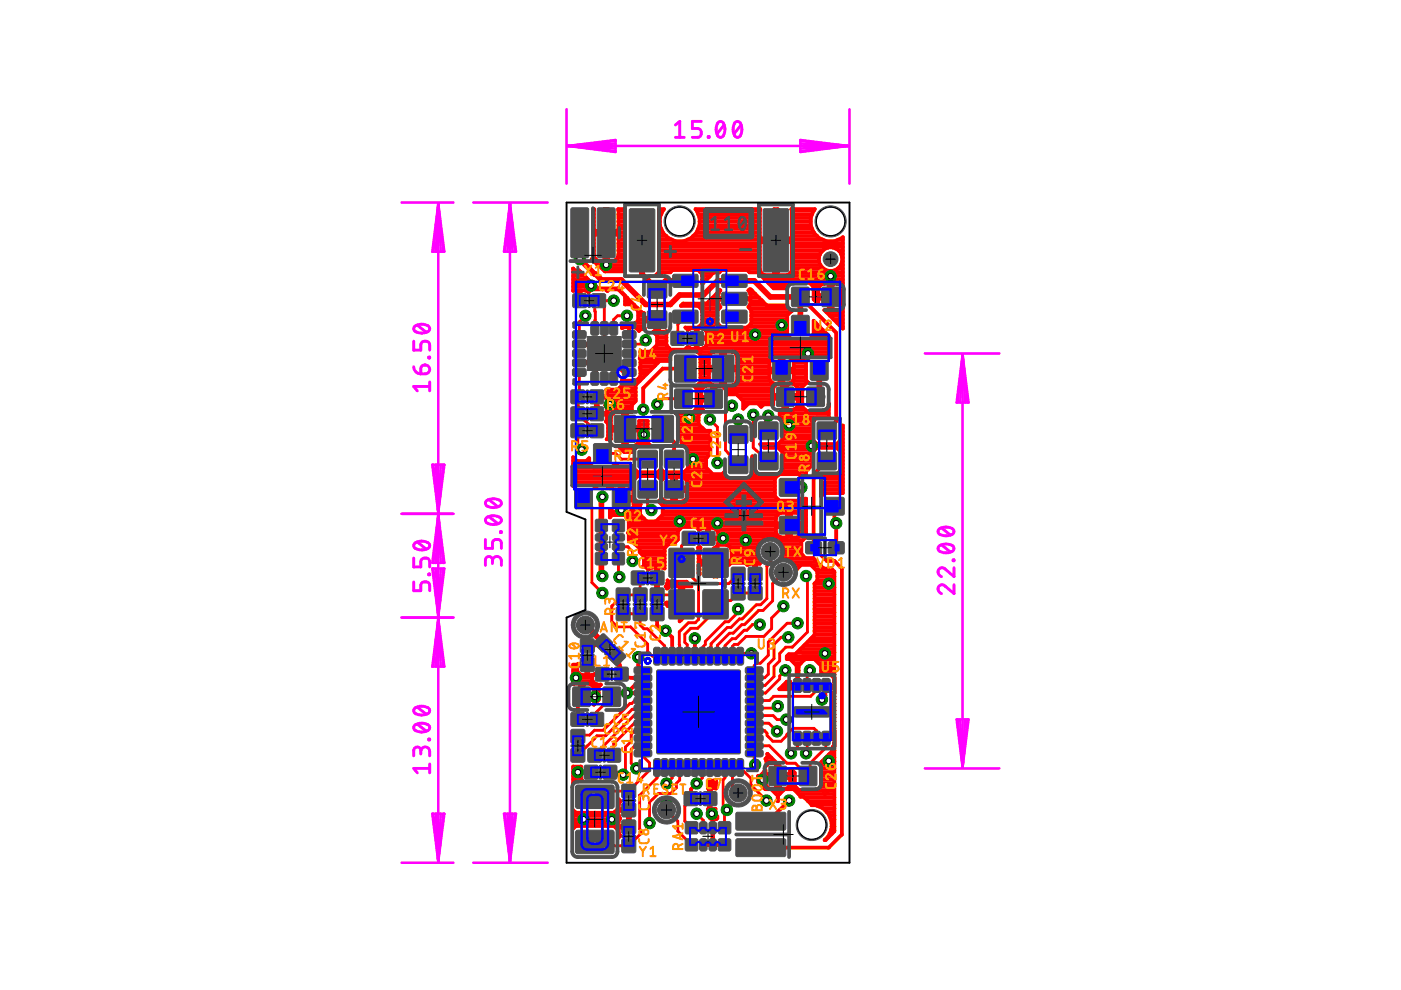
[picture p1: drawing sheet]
<svg xmlns="http://www.w3.org/2000/svg" width="297mm" height="210mm" viewBox="0 0 297 210" stroke-linecap="round" stroke-linejoin="round" font-family="sans-serif">
<g fill="#f00" stroke="#f00" stroke-width=".21">
<path d="M153.5 66.1h4.4l.2 .3v1.7l-.3 .1h-4.3l-.2-.3v-1.5z" fill-rule="evenodd"/>
<path d="M153.5 62.3h4.4l.2 .3v1.7l-.3 .2-4.3-.1-.2-.3v-1.5z" fill-rule="evenodd"/>
<path d="M153.5 58.5h4.4l.2 .3v1.7l-.3 .1h-4.3l-.2-.3v-1.5z" fill-rule="evenodd"/>
<path d="M143.1 58.5h4.4l.2 .3v1.7l-.3 .1h-4.3l-.2-.3v-1.5z" fill-rule="evenodd"/>
<path d="M143.1 66.1h4.4l.2 .3v1.7l-.3 .1h-4.3l-.2-.3v-1.5z" fill-rule="evenodd"/>
<path d="M142.6 70.7l.2-.2 2 .1 .1 .3v1.9l-.3 .2-1.9-.1-.2-.3z" fill-rule="evenodd"/>
<path d="M146.5 70.7l.3-.2 1.9 .1 .2 .3v1.9l-.3 .2-1.9-.1-.2-.3z" fill-rule="evenodd"/>
<path d="M168.1 61.3l.3-.1h2.6l.3 .1v3.1l-.2 .3h-2.7l-.3-.1z" fill-rule="evenodd"/>
<path d="M174.5 61.3l.3-.1h2.6l.3 .1v3.1l-.1 .3h-2.8l-.3-.1z" fill-rule="evenodd"/>
<path d="M171.3 82.5l.3-.2h2.6l.3 .2v3.1l-.1 .3h-2.8l-.3-.1z" fill-rule="evenodd"/>
<path d="M164.9 82.5l.3-.2h2.6l.3 .2v3.1l-.2 .3h-2.7l-.3-.1z" fill-rule="evenodd"/>
<path d="M121.7 74.6l.3-.2h1.8l.2 .3v.6l-.3 .2h-1.9l-.1-.3z" fill-rule="evenodd"/>
<path d="M121.7 76.5l.3-.1h1.8l.2 .3v.6l-.3 .2-1.9-.1-.1-.2z" fill-rule="evenodd"/>
<path d="M121.7 78.6l.3-.2h1.8l.2 .3v.6l-.3 .2h-1.9l-.1-.3z" fill-rule="evenodd"/>
<path d="M121.7 72.5l.3-.1h1.8l.2 .3v.6l-.3 .2-1.9-.1-.1-.2z" fill-rule="evenodd"/>
<path d="M121.7 70.6l.3-.2h1.8l.2 .3v.6l-.3 .2h-1.9l-.1-.3z" fill-rule="evenodd"/>
<path d="M125.7 68.5h.6l.3 .1 .1 1.9-.2 .3h-.6l-.3-.2v-1.8z" fill-rule="evenodd"/>
<path d="M127.7 68.5h.7l.2 .1 .1 1.9-.2 .3h-.6l-.3-.2v-1.8z" fill-rule="evenodd"/>
<path d="M129.7 68.5h.6l.3 .1 .1 1.9-.2 .3h-.6l-.3-.2v-1.8z" fill-rule="evenodd"/>
<path d="M132.3 72.5l.3-.1h1.8l.2 .3-.1 .6-.2 .2-1.9-.1-.2-.2z" fill-rule="evenodd"/>
<path d="M132.3 74.6l.3-.2h1.8l.2 .3-.1 .6-.2 .2h-1.9l-.2-.3z" fill-rule="evenodd"/>
<path d="M132.3 76.5l.3-.1h1.8l.2 .3-.1 .6-.2 .2-1.9-.1-.2-.2z" fill-rule="evenodd"/>
<path d="M132.3 78.6l.3-.2h1.8l.2 .3-.1 .6-.2 .2h-1.9l-.2-.3z" fill-rule="evenodd"/>
<path d="M132.3 70.6l.3-.2h1.8l.2 .3-.1 .6-.2 .2h-1.9l-.2-.3z" fill-rule="evenodd"/>
<path d="M129.7 79.1h.6l.3 .1 .1 1.9-.2 .3h-.6l-.3-.1v-1.9z" fill-rule="evenodd"/>
<path d="M127.7 79.1h.7l.2 .1 .1 1.9-.2 .3h-.6l-.3-.1v-1.9z" fill-rule="evenodd"/>
<path d="M125.7 79.1h.6l.3 .1 .1 1.9-.2 .3h-.6l-.3-.1v-1.9z" fill-rule="evenodd"/>
<path d="M125.8 62.7l.2-.2 2 .1 .1 .3v1.9l-.3 .2-1.9-.1-.2-.3z" fill-rule="evenodd"/>
<path d="M121.8 62.7l.2-.2 2 .1 .1 .3v1.9l-.3 .2-1.9-.1-.2-.3z" fill-rule="evenodd"/>
<path d="M121.5 90.2l1.9-.1 .3 .2v1.9l-.1 .3h-2l-.2-.1-.1-1.9z" fill-rule="evenodd"/>
<path d="M125.4 90.3l.2-.2 2 .1 .1 .3v1.9l-.3 .1h-1.9l-.2-.3z" fill-rule="evenodd"/>
<path d="M125.5 86.6l1.9-.1 .3 .2v1.9l-.1 .3h-2l-.2-.1-.1-1.9z" fill-rule="evenodd"/>
<path d="M121.5 86.6l1.9-.1 .3 .2v1.9l-.1 .3h-2l-.2-.1-.1-1.9z" fill-rule="evenodd"/>
<path d="M122.5 176.4h7.2l.2 .4-.1 3.7-.3 .2h-7l-.2-.4v-3.5z" fill-rule="evenodd"/>
<path d="M122.5 166.8h7.2l.2 .4-.1 3.7-.3 .2h-7l-.2-.4v-3.5z" fill-rule="evenodd"/>
<path d="M142.2 116.7l.2-.2h4.2l.3 .2v5.1l-.2 .3h-4.3l-.2-.1z" fill-rule="evenodd"/>
<path d="M142.2 125.5l.2-.2h4.2l.3 .2v5.1l-.2 .3h-4.3l-.2-.1z" fill-rule="evenodd"/>
<path d="M149.4 125.5l.2-.2h4.2l.3 .2v5.1l-.2 .3h-4.3l-.2-.1z" fill-rule="evenodd"/>
<path d="M149.4 116.7l.2-.2h4.2l.3 .2v5.1l-.2 .3h-4.3l-.2-.1z" fill-rule="evenodd"/>
<path d="M159.1 124.6l1.9-.1 .3 .2v1.9l-.2 .3h-1.9l-.3-.1v-2z" fill-rule="evenodd"/>
<path d="M159.1 120.6l1.9-.1 .3 .2v1.9l-.2 .3h-1.9l-.3-.1v-2z" fill-rule="evenodd"/>
<path d="M145 113.1l.2-.2 2 .1 .1 .2v2l-.3 .1h-1.9l-.2-.3z" fill-rule="evenodd"/>
<path d="M149 113.1l.2-.2 2 .1 .1 .2v2l-.3 .1h-1.9l-.2-.3z" fill-rule="evenodd"/>
<path d="M155.5 120.6l1.9-.1 .3 .2v1.9l-.1 .3h-2l-.3-.1v-2z" fill-rule="evenodd"/>
<path d="M155.5 124.6l1.9-.1 .3 .2v1.9l-.1 .3h-2l-.3-.1v-2z" fill-rule="evenodd"/>
<path d="M127 44.5l.2-.1h2.6l.3 .1v9.6l-.1 .2-2.8 .1-.2-.2z" fill-rule="evenodd"/>
<path d="M121.4 44.5l.2-.1h2.6l.3 .1v9.6l-.1 .2-2.8 .1-.2-.2z" fill-rule="evenodd"/>
<path d="M175.3 105.8h3.3l.1 .2v2.8l-.3 .1h-3.1l-.2-.3v-2.6z" fill-rule="evenodd"/>
<path d="M165.7 109.8h3.2l.2 .2v2.8l-.3 .1h-3.1l-.2-.3v-2.6z" fill-rule="evenodd"/>
<path d="M165.7 101.8h3.2l.2 .2v2.8l-.3 .1h-3.1l-.2-.3v-2.6z" fill-rule="evenodd"/>
<path d="M152.7 174.6h1.8l.2 .2-.1 1.6-.3 .1h-1.6l-.2-.3v-1.4z" fill-rule="evenodd"/>
<path d="M150.6 174.7l.3-.2 .7 .2v1.5l-.1 .3h-.6l-.3-.1z" fill-rule="evenodd"/>
<path d="M148.7 174.7l.2-.2 .7 .2v1.5l-.1 .3h-.6l-.2-.1z" fill-rule="evenodd"/>
<path d="M145.7 174.6h1.8l.2 .2-.1 1.6-.2 .1h-1.7l-.1-.3v-1.4z" fill-rule="evenodd"/>
<path d="M145.7 178.2h1.8l.2 .3-.1 1.5-.2 .1h-1.7l-.1-.3v-1.3z" fill-rule="evenodd"/>
<path d="M148.7 178.3l.2-.2 .7 .2v1.5l-.1 .3h-.6l-.2-.1z" fill-rule="evenodd"/>
<path d="M150.6 178.3l.3-.2 .7 .2v1.5l-.1 .3h-.6l-.3-.1z" fill-rule="evenodd"/>
<path d="M152.7 178.2h1.8l.2 .3-.1 1.5-.3 .1h-1.6l-.2-.3v-1.3z" fill-rule="evenodd"/>
<path d="M130.2 117.5l.3-.1h1.3l.3 .1v1.7l-.1 .2-1.5 .1-.3-.2z" fill-rule="evenodd"/>
<path d="M130.3 115.5h1.7l.1 .2v.6l-.3 .1h-1.5l-.2-.3z" fill-rule="evenodd"/>
<path d="M130.3 113.5h1.7l.1 .3v.5l-.3 .1h-1.5l-.2-.3z" fill-rule="evenodd"/>
<path d="M130.2 110.5l.3-.1h1.3l.3 .1v1.7l-.1 .3h-1.5l-.3-.2z" fill-rule="evenodd"/>
<path d="M126.6 110.5l.2-.1h1.4l.3 .1v1.7l-.2 .3h-1.5l-.2-.2z" fill-rule="evenodd"/>
<path d="M126.7 113.5h1.6l.2 .3v.5l-.3 .1h-1.5l-.2-.3z" fill-rule="evenodd"/>
<path d="M126.7 115.5h1.6l.2 .2v.6l-.3 .1h-1.5l-.2-.3z" fill-rule="evenodd"/>
<path d="M126.6 117.5l.2-.1h1.4l.3 .1v1.7l-.2 .2-1.5 .1-.2-.2z" fill-rule="evenodd"/>
<path d="M135.7 95.8h3.3l.1 .3v2.7l-.3 .2-3.1-.1-.2-.3v-2.5z" fill-rule="evenodd"/>
<path d="M135.7 102.2h3.3l.1 .3v2.7l-.3 .1h-3.1l-.2-.3v-2.5z" fill-rule="evenodd"/>
<path d="M162.2 44.7l.2-.1h4.2l.3 .1v12.4l-.2 .2h-4.3l-.2-.1z" fill-rule="evenodd"/>
<path d="M133.8 44.7l.2-.1h4.2l.3 .1v12.4l-.1 .2h-4.4l-.2-.1z" fill-rule="evenodd"/>
<path d="M156.5 172.6h9.7l.1 .2v2.8l-.3 .1h-9.5l-.2-.3v-2.6z" fill-rule="evenodd"/>
<path d="M156.5 178.2h9.7l.1 .2v2.8l-.3 .1h-9.5l-.2-.3v-2.6z" fill-rule="evenodd"/>
<path d="M173.7 89.8h3.3l.1 .2v2.8l-.3 .1h-3.1l-.2-.3v-2.6z" fill-rule="evenodd"/>
<path d="M173.7 96.2h3.3l.1 .3v2.7l-.3 .2-3.1-.1-.2-.3v-2.5z" fill-rule="evenodd"/>
<path d="M126.2 94.5l.2-.2h2.6l.3 .2v3.1l-.1 .3h-2.8l-.2-.1z" fill-rule="evenodd"/>
<path d="M130.2 104.1l.2-.2h2.6l.3 .2v3.1l-.1 .3h-2.8l-.2-.1z" fill-rule="evenodd"/>
<path d="M122.2 104.1l.2-.2h2.6l.3 .2v3.1l-.1 .3h-2.8l-.2-.1z" fill-rule="evenodd"/>
<path d="M121.4 83.1l.2-.2 2 .1 .1 .3v1.9l-.3 .1h-1.9l-.2-.3z" fill-rule="evenodd"/>
<path d="M125.4 83.1l.2-.2 2 .1 .1 .3v1.9l-.3 .1h-1.9l-.2-.3z" fill-rule="evenodd"/>
<path d="M168.1 67.3l.3-.2h2.6l.3 .2v3.1l-.2 .3h-2.7l-.3-.1z" fill-rule="evenodd"/>
<path d="M172.1 76.9l.3-.1h2.6l.3 .1v3.1l-.2 .3h-2.7l-.3-.1z" fill-rule="evenodd"/>
<path d="M164.1 76.9l.3-.1h2.6l.3 .1v3.1l-.1 .3h-2.8l-.3-.1z" fill-rule="evenodd"/>
<path d="M137.7 59.8h3.3l.1 .3v2.7l-.3 .1h-3.1l-.2-.3v-2.5z" fill-rule="evenodd"/>
<path d="M137.7 66.2h3.3l.1 .3v2.7l-.3 .2-3.1-.1-.2-.3v-2.5z" fill-rule="evenodd"/>
<path d="M128.3 162.6l1.9-.1 .3 .2v1.9l-.1 .3h-2l-.3-.1v-2z" fill-rule="evenodd"/>
<path d="M124.2 162.7l.2-.2 2 .1 .1 .2v2l-.3 .1h-1.9l-.2-.3z" fill-rule="evenodd"/>
<path d="M125.1 159l1.9-.1 .3 .2v1.9l-.1 .3h-2l-.3-.1v-2z" fill-rule="evenodd"/>
<path d="M129.1 159l1.9-.1 .3 .2v1.9l-.1 .3h-2l-.3-.1v-2z" fill-rule="evenodd"/>
<path d="M121.5 155l1.9-.1 .3 .2v1.9l-.1 .3h-2l-.2-.1-.1-2z" fill-rule="evenodd"/>
<path d="M121.5 159l1.9-.1 .3 .2v1.9l-.1 .3h-2l-.2-.1-.1-2z" fill-rule="evenodd"/>
<path d="M126.6 141.9l.2-.2 2 .1 .1 .3v1.9l-.3 .1h-1.9l-.2-.3z" fill-rule="evenodd"/>
<path d="M130.6 141.9l.2-.2 2 .1 .1 .3v1.9l-.3 .1h-1.9l-.2-.3z" fill-rule="evenodd"/>
<path d="M123.4 135.9l.2-.2 2 .1 .1 .2v2l-.3 .1h-1.9l-.2-.3z" fill-rule="evenodd"/>
<path d="M123.5 139.8l1.9-.1 .3 .2v1.9l-.1 .3h-2l-.2-.1-.1-2z" fill-rule="evenodd"/>
<path d="M138.3 129l1.9-.1 .3 .2v1.9l-.1 .3h-2l-.2-.1-.1-1.9z" fill-rule="evenodd"/>
<path d="M138.3 125l1.9-.1 .3 .2v1.9l-.1 .3h-2l-.2-.1-.1-1.9z" fill-rule="evenodd"/>
<path d="M134.9 141.7h2.7l.3 .1v.5l-.3 .3h-2.6l-.3-.3z" fill-rule="evenodd"/>
<path d="M134.9 143.3h2.7l.3 .1v.5l-.3 .3h-2.6l-.3-.3z" fill-rule="evenodd"/>
<path d="M134.9 144.9h2.7l.3 .1v.5l-.3 .3h-2.6l-.3-.3z" fill-rule="evenodd"/>
<path d="M134.9 146.5h2.7l.3 .1v.5l-.3 .3h-2.6l-.3-.3z" fill-rule="evenodd"/>
<path d="M134.9 148.1h2.7l.3 .1v.5l-.3 .3h-2.6l-.3-.3z" fill-rule="evenodd"/>
<path d="M134.9 149.7h2.7l.3 .1v.5l-.3 .3h-2.6l-.3-.3z" fill-rule="evenodd"/>
<path d="M134.9 151.3h2.7l.3 .1v.5l-.3 .3h-2.6l-.3-.3z" fill-rule="evenodd"/>
<path d="M134.9 152.9h2.7l.3 .1v.5l-.3 .3h-2.6l-.3-.3z" fill-rule="evenodd"/>
<path d="M134.9 154.5h2.7l.3 .1v.5l-.3 .3h-2.6l-.3-.3z" fill-rule="evenodd"/>
<path d="M134.9 156.1h2.7l.3 .1v.5l-.3 .3h-2.6l-.3-.3z" fill-rule="evenodd"/>
<path d="M134.9 157.7h2.7l.3 .1v.5l-.3 .3h-2.6l-.3-.3z" fill-rule="evenodd"/>
<path d="M134.9 159.3h2.7l.3 .1v.5l-.3 .3h-2.6l-.3-.3z" fill-rule="evenodd"/>
<path d="M138.9 161.3l.6-.2 .3 .3v2.6l-.3 .3h-.5l-.1-.3z" fill-rule="evenodd"/>
<path d="M140.5 161.3l.5-.2 .4 .3v2.6l-.4 .3h-.4l-.2-.3z" fill-rule="evenodd"/>
<path d="M142.1 161.3l.6-.2 .3 .3v2.6l-.3 .3h-.5l-.2-.3z" fill-rule="evenodd"/>
<path d="M143.7 161.3l.5-.2 .4 .3v2.6l-.4 .3h-.4l-.2-.3z" fill-rule="evenodd"/>
<path d="M145.3 161.3l.6-.2 .3 .3v2.6l-.3 .3h-.5l-.2-.3z" fill-rule="evenodd"/>
<path d="M146.9 161.3l.6-.2 .3 .3v2.6l-.3 .3h-.5l-.1-.3z" fill-rule="evenodd"/>
<path d="M148.5 161.3l.5-.2 .4 .3v2.6l-.4 .3h-.4l-.2-.3z" fill-rule="evenodd"/>
<path d="M150.1 161.3l.6-.2 .3 .3v2.6l-.3 .3h-.5l-.1-.3z" fill-rule="evenodd"/>
<path d="M151.7 161.3l.5-.2 .4 .3v2.6l-.4 .3h-.4l-.2-.3z" fill-rule="evenodd"/>
<path d="M153.3 161.3l.6-.2 .3 .3v2.6l-.3 .3h-.5l-.2-.3z" fill-rule="evenodd"/>
<path d="M154.9 161.3l.5-.2 .4 .3v2.6l-.4 .3h-.4l-.2-.3z" fill-rule="evenodd"/>
<path d="M156.5 161.3l.5-.2 .4 .3v2.6l-.4 .3h-.4l-.2-.3z" fill-rule="evenodd"/>
<path d="M158.5 159.3h2.7l.3 .1v.5l-.3 .3h-2.6l-.3-.3z" fill-rule="evenodd"/>
<path d="M158.5 157.7h2.7l.3 .1v.5l-.3 .3h-2.6l-.3-.3z" fill-rule="evenodd"/>
<path d="M158.5 156.1h2.7l.3 .1v.5l-.3 .3h-2.6l-.3-.3z" fill-rule="evenodd"/>
<path d="M158.5 154.5h2.7l.3 .1v.5l-.3 .3h-2.6l-.3-.3z" fill-rule="evenodd"/>
<path d="M158.5 152.9h2.7l.3 .1v.5l-.3 .3h-2.6l-.3-.3z" fill-rule="evenodd"/>
<path d="M158.5 151.3h2.7l.3 .1v.5l-.3 .3h-2.6l-.3-.3z" fill-rule="evenodd"/>
<path d="M158.5 149.7h2.7l.3 .1v.5l-.3 .3h-2.6l-.3-.3z" fill-rule="evenodd"/>
<path d="M158.5 148.1h2.7l.3 .1v.5l-.3 .3h-2.6l-.3-.3z" fill-rule="evenodd"/>
<path d="M158.5 146.5h2.7l.3 .1v.5l-.3 .3h-2.6l-.3-.3z" fill-rule="evenodd"/>
<path d="M158.5 144.9h2.7l.3 .1v.5l-.3 .3h-2.6l-.3-.3z" fill-rule="evenodd"/>
<path d="M158.5 143.3h2.7l.3 .1v.5l-.3 .3h-2.6l-.3-.3z" fill-rule="evenodd"/>
<path d="M158.5 141.7h2.7l.3 .1v.5l-.3 .3h-2.6l-.3-.3z" fill-rule="evenodd"/>
<path d="M156.5 137.7l.5-.2 .4 .3v2.6l-.4 .3h-.4l-.2-.3z" fill-rule="evenodd"/>
<path d="M154.9 137.7l.5-.2 .4 .3v2.6l-.4 .3h-.4l-.2-.3z" fill-rule="evenodd"/>
<path d="M153.3 137.7l.6-.2 .3 .3v2.6l-.3 .3h-.5l-.2-.3z" fill-rule="evenodd"/>
<path d="M151.7 137.7l.5-.2 .4 .3v2.6l-.4 .3h-.4l-.2-.3z" fill-rule="evenodd"/>
<path d="M150.1 137.7l.6-.2 .3 .3v2.6l-.3 .3h-.5l-.1-.3z" fill-rule="evenodd"/>
<path d="M148.5 137.7l.5-.2 .4 .3v2.6l-.4 .3h-.4l-.2-.3z" fill-rule="evenodd"/>
<path d="M146.9 137.7l.6-.2 .3 .3v2.6l-.3 .3h-.5l-.1-.3z" fill-rule="evenodd"/>
<path d="M145.3 137.7l.6-.2 .3 .3v2.6l-.3 .3h-.5l-.2-.3z" fill-rule="evenodd"/>
<path d="M143.7 137.7l.5-.2 .4 .3v2.6l-.4 .3h-.4l-.2-.3z" fill-rule="evenodd"/>
<path d="M142.1 137.7l.6-.2 .3 .3v2.6l-.3 .3h-.5l-.2-.3z" fill-rule="evenodd"/>
<path d="M140.5 137.7l.5-.2 .4 .3v2.6l-.4 .3h-.4l-.2-.3z" fill-rule="evenodd"/>
<path d="M138.9 137.7l.6-.2 .3 .3v2.6l-.3 .3h-.5l-.1-.3z" fill-rule="evenodd"/>
<path d="M139.7 142.4l16.7-.1 .2 .2 .1 16.7-.2 .3h-16.6l-.3-.1-.1-16.7z" fill-rule="evenodd"/>
<path d="M174.6 144.3l.2-.2 .9 .2v1.9l-.2 .3h-.7l-.2-.1z" fill-rule="evenodd"/>
<path d="M172.6 144.3l.2-.2 .9 .2v1.9l-.2 .3h-.7l-.2-.1z" fill-rule="evenodd"/>
<path d="M170.6 144.3l.2-.2 .9 .2v1.9l-.2 .3h-.7l-.2-.1z" fill-rule="evenodd"/>
<path d="M168.6 144.3l.2-.2 .9 .2v1.9l-.2 .3h-.7l-.2-.1z" fill-rule="evenodd"/>
<path d="M168.6 155.5l.2-.2 .9 .2v1.9l-.2 .3h-.7l-.2-.1z" fill-rule="evenodd"/>
<path d="M170.6 155.5l.2-.2 .9 .2v1.9l-.2 .3h-.7l-.2-.1z" fill-rule="evenodd"/>
<path d="M172.6 155.5l.2-.2 .9 .2v1.9l-.2 .3h-.7l-.2-.1z" fill-rule="evenodd"/>
<path d="M174.6 155.5l.2-.2 .9 .2v1.9l-.2 .3h-.7l-.2-.1z" fill-rule="evenodd"/>
<path d="M168.7 150.2l6.7-.1 .3 .4v.9l-.3 .3h-6.6l-.3-.3v-.9z" fill-rule="evenodd"/>
<path d="M169.7 162.9l.3-.2h2.6l.3 .2v3.1l-.1 .3h-2.8l-.3-.1z" fill-rule="evenodd"/>
<path d="M163.3 162.9l.3-.2h2.6l.3 .2v3.1l-.1 .3h-2.8l-.3-.1z" fill-rule="evenodd"/>
<path d="M134.3 121.4l1.9-.1 .3 .2v1.9l-.1 .3h-2l-.2-.1-.1-1.9z" fill-rule="evenodd"/>
<path d="M138.2 121.5l.2-.2 2 .1 .1 .3v1.9l-.3 .1h-1.9l-.2-.3z" fill-rule="evenodd"/>
<path d="M131 129.1l.2-.2 2 .1 .1 .3v1.9l-.3 .1h-1.9l-.2-.3z" fill-rule="evenodd"/>
<path d="M131.1 125l1.9-.1 .3 .2v1.9l-.1 .3h-2l-.2-.1-.1-1.9z" fill-rule="evenodd"/>
<path d="M134.7 129l1.9-.1 .3 .2v1.9l-.1 .3h-2l-.2-.1-.1-1.9z" fill-rule="evenodd"/>
<path d="M134.7 125l1.9-.1 .3 .2v1.9l-.1 .3h-2l-.2-.1-.1-1.9z" fill-rule="evenodd"/>
<path d="M132.1 178.3l.3-.2 2 .1 .1 .2v2l-.3 .1h-1.9l-.2-.3z" fill-rule="evenodd"/>
<path d="M132.1 174.3l.3-.2 2 .1 .1 .2v2l-.3 .1h-1.9l-.2-.3z" fill-rule="evenodd"/>
<path d="M132.3 166.6l1.9-.1 .3 .2v1.9l-.1 .3h-2l-.3-.1v-2z" fill-rule="evenodd"/>
<path d="M132.1 170.7l.3-.2 2 .1 .1 .2v2l-.3 .1h-1.9l-.2-.3z" fill-rule="evenodd"/>
<path d="M128.1 146.1l.3-.2h2.6l.3 .2v3.1l-.1 .3h-2.8l-.3-.1z" fill-rule="evenodd"/>
<path d="M121.8 146.1l.2-.2h2.6l.3 .2v3.1l-.1 .3h-2.8l-.2-.1z" fill-rule="evenodd"/>
<path d="M125.4 151.5l.2-.2 2 .1 .1 .2v2l-.3 .1h-1.9l-.2-.3z" fill-rule="evenodd"/>
<path d="M121.5 151.4l1.9-.1 .3 .2v1.9l-.1 .3h-2l-.2-.1-.1-2z" fill-rule="evenodd"/>
<path d="M145.4 168.3l.2-.2 2 .1 .1 .3v1.9l-.3 .1h-1.9l-.2-.3z" fill-rule="evenodd"/>
<path d="M149.4 168.3l.2-.2 2 .1 .1 .3v1.9l-.3 .1h-1.9l-.2-.3z" fill-rule="evenodd"/>
<path d="M176 115.2h2.5l.2 .3-.1 1.5-.2 .1h-2.4l-.1-.3v-1.3z" fill-rule="evenodd"/>
<path d="M171.3 115.2h2.5l.1 .3v1.5l-.3 .1h-2.3l-.2-.3v-1.3z" fill-rule="evenodd"/>
<path d="M161.3 89.8h3.2l.2 .2v2.8l-.3 .1h-3.1l-.2-.3v-2.6z" fill-rule="evenodd"/>
<path d="M161.3 96.2h3.2l.2 .3v2.7l-.3 .2-3.1-.1-.2-.3v-2.5z" fill-rule="evenodd"/>
<path d="M154.9 97h3.3l.1 .2v2.8l-.3 .1h-3.1l-.2-.3v-2.6z" fill-rule="evenodd"/>
<path d="M154.9 90.6h3.3l.1 .3v2.7l-.3 .1h-3.1l-.2-.3v-2.5z" fill-rule="evenodd"/>
<path d="M141.3 95.8h3.3l.1 .3v2.7l-.3 .2-3.1-.1-.2-.3v-2.5z" fill-rule="evenodd"/>
<path d="M141.3 102.2h3.3l.1 .3v2.7l-.3 .1h-3.1l-.2-.3v-2.5z" fill-rule="evenodd"/>
<path d="M143.4 75.7l.2-.2h3.4l.3 .2v4.7l-.2 .3-3.5 .1-.2-.2z" fill-rule="evenodd"/>
<path d="M151.4 75.7l.2-.2h3.4l.3 .2v4.7l-.2 .3-3.5 .1-.2-.2z" fill-rule="evenodd"/>
<path d="M138.6 88.5l.2-.2h3.4l.3 .2v4.7l-.2 .3h-3.5l-.2-.1z" fill-rule="evenodd"/>
<path d="M130.6 88.5l.3-.2h3.3l.3 .2v4.7l-.1 .3h-3.5l-.3-.1z" fill-rule="evenodd"/>
<path d="M149.7 82.9l.3-.2h2.6l.3 .2v3.1l-.2 .3h-2.7l-.3-.1z" fill-rule="evenodd"/>
<path d="M143.3 82.9l.3-.2h2.6l.3 .2v3.1l-.1 .3h-2.8l-.3-.1z" fill-rule="evenodd"/>
<circle cx="176.1" cy="54.9" r="1.27"/>
<circle cx="124.1" cy="132.5" r="1.61"/>
<circle cx="163.3" cy="116.9" r="1.61"/>
<circle cx="166.1" cy="121.3" r="1.61"/>
<circle cx="141.3" cy="171.7" r="1.61"/>
<circle cx="156.5" cy="168.1" r="1.61"/>
</g>
<g fill="#f00" stroke="#f00" stroke-width=".21">
<path d="M126.4 136.1l1.3-1.3 .3-.1 1.4 1.4 .1 .3-1.4 1.4-.3 .1-1.4-1.4z"/>
<path d="M129.2 139l1.4-1.4h.2l1.4 1.4 .1 .2-1.4 1.5h-.2l-1.5-1.4z"/>
</g>
<g fill="none" stroke="#f00" stroke-width=".8">
<path d="M121.5 57.7h1.6M121.5 59.3h3.2M121.5 58.5h2.4M121.5 57h.1M124.3 58.9h.1M125.7 44.3h.3l-.1 4.7h5.2v-4.7h1.4v13.3h-4.3l-2.7-2.7 .2-.2zM125.7 54.7h.4M125.7 53.9h.2M125.7 53.1h.2M125.7 52.3h.2M125.7 51.6h.2M125.7 50.8h.2"/>
<path d="M125.7 50h.2M125.7 49.3h2.4M125.7 48.5h.2M125.7 47.8h.2M125.7 47h.2M125.7 46.2h.2M125.7 45.4h.2M125.7 44.7h.2M125.9 55.4h6.6M126.7 56.2h5.8M127.7 57h4.8M128.1 44.3v11.1h-1a1.3 1.3 0 0 1-1.2-1.2v-4.5h5.2v4.5a1.36 1.36 0 0 1-1.1 1.2h-1.1v-11.1z"/>
<path d="M128.1 54.7h.8M128.1 53.9h.8M128.1 53.1h.8M128.1 52.3h.8M128.1 51.6h.8M128.1 50.8h.8M128.1 50h.8M128.1 48.5h.8M128.1 47.8h.8M128.1 47h.8M128.1 46.2h.8M128.1 45.4h.8"/>
<path d="M128.1 44.7h.8M128.9 49.3h3.6M131 54.7h1.5M131.1 53.9h1.4M131.1 53.1h1.4M131.1 52.3h1.4M131.1 51.6h1.4M131.1 50.8h1.4M131.1 50h1.4M131.1 48.5h1.4M131.1 47.8h1.4M131.1 47h1.4"/>
<path d="M131.1 46.2h1.4M131.1 45.4h1.4M131.1 44.7h1.4M139 58.5h.6M139.7 57.7h2.4M139.7 57h21.4M139.7 56.2h21.4M139.7 55.4h21.4M139.7 54.7h21.4M139.7 53.9h21.4M139.7 53.1h21.4M139.7 52.3h21.4"/>
<path d="M139.7 51.6h21.4M139.7 50.8h2.8M139.7 50h1.6M139.7 49.3h.8M139.7 48.5h.5M139.7 47.8h.2M139.7 47h.2M139.7 46.2h.2M139.7 45.4h.5M139.7 44.7h.8M142.1 57.7l.5-.4h5.4l.9 .8v2.1l2.5-2.5M145.8 50.8h18.3"/>
<path d="M147 50h14.1M147.7 49.3h13.4M147.7 44.7h13.4M148 48.5h13.1M148 45.4h13.1M148.3 47.8h12.8M148.3 47h12.8M148.3 46.2h12.8M148.5 57.7h4M148.9 59.3h1M148.9 58.5h1.7M160.7 57.7l3.3 3.5h2.9v-.4l.9-.9h3.8l.9 .9v2.7l1 1v-1.1h5.2"/>
<path d="M161.2 44.3h-13.8a4.3 4.3 0 0 1-.4 5.8 4.3 4.3 0 0 1-5.8 0 4.3 4.3 0 0 1-.4-5.8h-1.1v13.4l-.8 .7 .7 .1 .8-.8M161.2 44.3v.1M161.2 44.4l-.1 6.1h6.8v-5.8M161.3 57.7h-2.4l-.5-.4h-5.4l-.5 .4M161.4 58.5h17.3M162.2 59.3h16.5M164.1 44.3v14.1h-1.9a1.37 1.37 0 0 1-1.1-1.2v-5.8h6.8v5.8a1.3 1.3 0 0 1-1.1 1.2h-1.9v-14.1zM164.1 57.7h.8M164.1 57h.8M164.1 56.2h.8M164.1 55.4h.8M164.1 54.7h.8"/>
<path d="M164.1 53.9h.8M164.1 53.1h.8M164.1 52.3h.8M164.1 51.6h.8M164.1 50h.8M164.1 49.3h.8M164.1 48.5h.8M164.1 47.8h.8M164.1 47h.8M164.1 46.2h.8M164.1 45.4h.8M164.1 44.7h.8"/>
<path d="M164.9 50.8h9.6M167.7 57.7h11M167.8 44.3h5a4.2 4.2 0 0 0 .3 5.7 4.2 4.2 0 0 0 5.6 .3v19.4l-3.9-4h.9v-5.5h-1.1a1.3 1.3 0 0 0-1.1 1.1v1.2h5.2M167.8 44.4l.1 .3M167.8 44.3v.1M167.9 57h6.7M167.9 56.2h6M167.9 55.4h5.7M167.9 54.7h5.7M167.9 53.9h6M167.9 53.1h6.5M167.9 52.3h10.8"/>
<path d="M167.9 51.6h10.8M167.9 50h5.3M167.9 49.3h4.6M167.9 48.5h4.3M167.9 47.8h4M167.9 47h4M167.9 46.2h4M167.9 45.4h4.3M167.9 44.7h4.6M177.6 57h1.1M177.8 53.1h.9M177.8 50.8h.9"/>
<path d="M178.3 56.2h.4M178.3 53.9h.4M178.6 55.4h.1M178.6 54.7h.1M121.5 61.6v-4.7l.4 .4h.9l4 3.9h4.2l5.2 5.2h.3v1h2.4v2.9h-.4l.8 .9v1.9l-1.4 1.4-2.1-.1v1.4l-.2 .1 .2 .2v1.7l-.2 .1 .2 .2v1.7l-.9 .9-3-.1v1.1l-.9 .9h-1.8l-.1-.1-.1 .1h-.5l.2 .5v.8h-2v4h2v.9l-.2 .6 .4 .4v3.1l-.3 .2h.9v-1.8h6v2.1a1.34 1.34 0 0 1-1.1 1.2h-1.5v-7.3h1.1v-1.4l.8-.9v-3.4l5-5.1h2.3v-1.3l.9-.9h4.6l.9 .9v5.8l-.9 .9h-.4l.5 .5v4.3l-.9 .8h-3.6l.5 .5v4.3M121.5 61.6h.1M121.5 61.6h.3M121.5 60.8h4.9M121.5 60h4.1M121.5 61.6h1.2v1.9h.4v-1.9a1.61 1.61 0 0 1 1.7 .4l.6-.7h3l.4 .4 .3-.4h2l1.4 1.5v1.8h1.4l1.4 1.4v1.9l-1.4 1.4h-2v.3l.5-.2h2a1.42 1.42 0 0 1 1.1 .8l.4-.5h.8l-.2-.5v-1h3.2v2.1h1.6M122.7 63.1h.4M122.7 62.3h.4"/>
<path d="M122.7 61.6h.4M122.8 76.9h2.2M122.8 76.9v.1M124 61.6h1.2M124.9 76.2h2.5M124.9 77.7h.3M124.9 72.3h1.7M125 73.9h2.4M125 72.9l-2.2 .1M125 76.9h1M125 73.1h1.9M125.1 71.9l.1 .1h1.4v.8l.8 .8v2.6h-.7l-1.7 1.7-.1-.2a1.93 1.93 0 0 0 0-1.5l.3-.4v-1.7l-.3-.4a1.93 1.93 0 0 0 0-1.5z"/>
<path d="M125.2 75.4h2.2M125.2 74.6h2.2M128.7 61.6h.2M131.3 61.6h.1M132.1 62.3h.1M132.5 63.9h1.2M132.5 63.1h.4M133.4 69.4v1.6M133.4 71h.1M133.4 70.8h.1M133.4 70h.1M134 69.3h2.5"/>
<path d="M134 64.6h.5M134.8 68.5h1.7M134.8 65.4h.4M135.3 67.7h3.6M135.3 67h1.2M135.3 66.2h.7M135.4 70h.3M135.8 79.2h1.4M135.8 78.5h2.1M135.8 77.7h2.9M135.8 76.9h3.7M135.8 76.2h6.3"/>
<path d="M135.8 75.4h6.3M135.8 74.6h6.9M138.6 73.9h3.3M138.9 70h.8M138.9 69.3h.8M138.9 68.5h.8M138.9 70.8h2.4M139.3 71.5h2M139.3 73.1h2M139.3 72.3h2M141.3 70.3h.1M141.3 70.3v3l.9 .8h3l.7-.6 .4 .4"/>
<path d="M144.6 64.6h7.8M145.3 78.1h-4.8l-4.1 4.2v4.5M145.5 73.9h.8M146.3 73.9l1.2 .1v-2.1h2.4a1.58 1.58 0 0 1-.8 2M147.5 73.9h.4M147.5 73.1h.4M147.5 72.3h.4M147.5 70.8h.4M147.5 70h.4M147.9 74.6h3.3M148.2 69.3h4.6M148.5 79.2h1.8"/>
<path d="M148.5 78.5h4.4M148.5 77.7h1.8M148.5 76.9h1.8M148.5 76.2h1.8M148.5 75.4h1.9M148.6 65.4h3.8M148.9 68.5h3.2M148.9 67.7h3.2M148.9 67h3.2M148.9 66.2h3.2M148.9 60h.2M149.1 73.9h26.6"/>
<path d="M149.6 70h17.3M149.8 73.1h25.9M149.9 71.5a1.57 1.57 0 0 0-.4-1.6 1.57 1.57 0 0 0-1.6-.3v4.4l1.2-.1M149.9 72.3h25.8M149.9 70.8h17M150.3 63.9h2M150.8 74.8l.6-.3h1.5v7.2h-1.5a1.37 1.37 0 0 1-1.1-1.1v-2.1h6v2.1a1.37 1.37 0 0 1-1.1 1.1h-1.5v-7.2h1.5a1.3 1.3 0 0 1 1.1 1.2v2h-6v-2zM151.1 63.1h1.2M151.9 62.3h.4M152.4 64.6l.3 .5-.6 .6v2.9l.9 .8h5.4l.9-.8v-2.9l-.6-.6 .3-.5M152.4 64.6l-.1-1.1h3.3v-.3h-3.3a2.17 2.17 0 0 1 .4-1.7l-2.8 2.8h-5l-.5 .6h3.6l.9 .8v2.9l-.9 .8h-2.7l.6 .6a1.61 1.61 0 0 1 1.6-.4v1.9h19.9M152.6 61.6h.1"/>
<path d="M152.9 79.2h.8M152.9 77.7h.8M152.9 76.9h.8M152.9 76.2h.8M152.9 75.4h.8M152.9 74.6h.8M153.7 78.5h11.6M155.4 74.6h20.3M156.2 75.4h19.5M156.3 79.2h6.8M156.3 77.7h6.8M156.3 76.9h6.8"/>
<path d="M156.3 76.2h7.2M158.6 69.3h8.3M158.7 61.6l.2-.3h.3l3.4 3.4h4.3v.4l.9 .9M158.7 61.6a1.58 1.58 0 0 1 .4 1.6h-3.2v.3h3.2l-.1 1.1M158.7 61.6h.7M159 65.4h8.3M159 64.6h3.5M159.1 62.3h1M159.1 63.9h2.6M159.1 63.1h1.8M159.3 68.5h7.6M159.3 67.7h7.6"/>
<path d="M159.3 67h7.6M159.3 66.2h8.3M162.9 60h4.8M163.1 76.9a1.3 1.3 0 0 1 1.2-1.1h1v5.5M163.1 76.9v1.2h5.2v-1.2M163.7 60.8h3.2M165.3 79.2h.8M165.3 77.7h.8M165.3 76.9h.8M165.3 76.2h.8M165.7 78.5v6.4l.8-.8M166.1 78.5h4.8"/>
<path d="M167.8 66h.1M167.8 66l-.9 .8v4.3l.9 .8h3.8l.9-.8v-3.1l3.2 3.2v4.4l-3.9-.1-.9 .9v4.2l.5 .6h-.4l-.9 .8v4.3l.9 .8h3.8l.9-.8M167.9 76.2h3.3M168.3 76.9a1.3 1.3 0 0 0-1.1-1.1h-1.1v11.2M168.3 79.2h2.6M168.3 77.7h2.6M168.3 76.9h2.6M169.7 62.9l7.6 7.6v18.8l-2 2M171.7 60h7M172 71.5h3.7M172.5 60.8h1.2M172.5 70.8h2.8"/>
<path d="M172.5 70h2M172.5 69.3h1.2M172.5 68.5h.5M172.5 63.1h3.2M172.5 62.3h1M172.5 61.6h1M172.9 63.9h.6M175.2 66.2h3.5M175.7 65.4h.8M175.7 64.6h.8M175.7 63.9h.8M175.7 62.3h.8"/>
<path d="M175.7 61.6h.8M175.7 60.8h.8M176 67h2.7M176.5 63.1h2.2M176.7 67.7h2M177.5 68.5h1.2M178.3 69.3h.4M178.3 65.4h.4M178.5 60.8h.2M178.7 64.6h.1M178.7 61.3a1.36 1.36 0 0 0-1.2-1.1h-1v5.5a1.78 1.78 0 0 0 1.9-.5l.3-.6M178.7 63.9h.1"/>
<path d="M178.7 62.3h.1M178.7 61.6h.1M121.5 100h13.5M121.5 99.2h12.8M121.5 98.4h3.6M121.5 97.7h.8M122.5 84.1v3.6M124.4 97.7h.5M126.3 84.3h2.4a1.53 1.53 0 0 1-.4 1.6 1.61 1.61 0 0 1 .4 1.6h-2.4zM126.3 86.9h.4M126.3 86.1h.4M126.3 85.4h.4"/>
<path d="M126.3 84.6h.4M126.7 87.7h3.2M128.5 86.1h5.5M128.6 89.2h.9M128.7 85.4h5.8M128.7 86.9h5.3M128.7 93h.8M128.7 88.5h.8M128.7 84.6h6.1M128.7 83.8h6.1M128.7 83.1h6.1M128.9 92.3h.6"/>
<path d="M128.9 91.5h.6M128.9 90.8h3.2M128.9 90h.6M130.3 98.4h.4M131.1 94.6l.9 .9M131.3 82.3h3.5M131.9 95.4h2.5M131.9 81.5h3M131.9 80.8h3.7M132 95.5h.1M132.1 93.8h.8M132.1 93h.8"/>
<path d="M132.1 92.3h.8M132.1 91.5h.8M132.1 90h.8M132.1 89.2h.8M132.1 88.5h.8M132.1 87.7h.8M132.9 90.8h4.4M134.3 99.3v-.5h-3.2l-.6-.5-.9 .8h-3.8l-.9-.8v-1.2l-.6 .6h-2l-.8-.8v6.1l.3-.3h3.8l.7 .7 .4-.5h2l.6 .6 .6-.5M134.3 99.3l.9 .8h4.2l.7-.7 .7 .7h4.2l.9-.8M135.1 94.6h-4.6v-.1l1.6 .1v-7.3h-1.4a1.36 1.36 0 0 0-1.2 1.2v2.1h6v-1.4h1.8v4.7l.7 .7h-2.8l-.9 .8v.4h-2l-.3-.3M135.4 93.8h1.9M135.5 93h1.8"/>
<path d="M135.5 92.3h1.8M135.5 91.5h1.8M135.5 90h1.8M135.6 80h.8M139.6 100h1M139.7 89.7v.9l.4 .3M140.1 90.9l2.8 2.8v3.6M140.1 90.9h.4M143.4 87.7h5M143.7 92.3l.8 .8v1.5h.5l.9 .8v3.9M143.7 92.3h6.9M143.7 91.5h6.9"/>
<path d="M143.7 90.8h5.2M143.7 90h4.5M143.7 89.2h4.4M143.7 88.5h4.4M144.5 93h6.1M144.5 93.8h6.1M145.1 94.6h5.5M145.2 100h5.3M145.8 95.4h4.8M145.9 99.2h3.9M145.9 98.4h3.8M145.9 97.7h3.8"/>
<path d="M145.9 96.9h4.1M145.9 96.1h4.7M147.4 86.9h1.7M147.6 82.3h1.3M147.7 86.1h1M147.7 85.4h1M147.7 84.6h3.2M147.7 83.8h1M147.7 83.1h1M148 81.5h2.9M148.5 80.8h1.8M148.5 80h1.8"/>
<path d="M150.9 83.8h.8M150.9 83.1h.8M150.9 82.3h.8M151.7 81.7v2.4h-3v-1.2a1.3 1.3 0 0 1 1.2-1.2h1v3.2h-2.2v1.3l.4 .8-1 .9v2l1.4 1.4h1.1v4.9l-.9 1v1.9l1.4 1.4h2l.4-.4v.4l.9 .8h4.2l.9-.8v-3.7l.4 .3v2.6l.9 .8h4.2l.9-.8v-3.9l-.9-.9h-3l-.8-.8h3.8l.9-.8v-3.9l-.6-.6v-1.7l-.2-.1h2.9a1.38 1.38 0 0 0 1-.9M152.8 81.7a1.3 1.3 0 0 1 1.1 1.2v1l.3-.3h2l1.4 1.4v1.6M152.9 81.5h.8M152.9 80.8h.8M152.9 80h.8M153.7 82.3h10.3M153.9 83.8h.1M153.9 83.1h10M155.7 81.5h8.8"/>
<path d="M156.3 80.8h7M156.3 80h6.8M156.4 83.8h9.7M157.2 84.6h6.7M157.6 86.6h.1M157.6 86.1h.5M157.6 85.4h6.3M159.5 100h.7M159.5 99.2h.4M159.5 98.4h.4M159.5 97.7h.4M159.5 96.9h.2"/>
<path d="M161.3 86.1h.2M161.6 94.6h17.1M165.1 81.3a1.37 1.37 0 0 0-1.2 1.2v1.2h5.2v-1.2a1.3 1.3 0 0 0-1.1-1.2h-3.7a1.3 1.3 0 0 1-1.2-1.1v-1.2h5.2v1.2a1.3 1.3 0 0 1-1.1 1.1M165.3 88.5h10.4M165.3 87.7h10.4M165.3 80.8h.8M165.3 80h.8M165.3 93.8h7.6M165.4 95.4h7.4M165.6 100h5.3M165.7 89.2h6.8M165.9 99.2h5.7"/>
<path d="M165.9 98.4h6.4M165.9 97.7h6.4M165.9 96.9h6.4M165.9 96.1h6.4M165.9 93h6.4M165.9 92.3h6.4M165.9 91.5h6.4M165.9 90.8h6.4M165.9 90h6.4M166.1 86.1h.8M166.1 85.4h.8M166.1 84.6h.8"/>
<path d="M166.1 83.1h.8M166.1 82.3h.8M166.1 81.5h.8M166.9 81.3v5.7M166.9 83.8h3.2M168.1 86.9h2.7M168.1 80.8h2.9M168.3 80h2.6M168.5 81.5h2.1M169 86.1l.1-1.6h-5.2v1.2h-2l-.5 .6-.7-.8h-2l-1.1 1.1M169 86.1h1.1M169.1 82.3h1"/>
<path d="M169.1 85.4h1M169.1 84.6h1M169.1 83.1h1M172.9 84.1l.8 .8M175 86.9h.7M175.3 97.7l-2.8 2.8v15.6l2.8 2.8h1.6l1.6 1.6v56.4l-2.8 2.8h-14.4M175.7 85.5v3h-2.5l-.9 .9v3.9l.9 .8h4.2l.9-.8v-2.7l.4-.4v14.3h-3.9l-.7 .7v-4l.7-.7h2.6l.9-.8v-3.9l-.9-.9h-4.2l-.9 .9v2.7l-1.4 1.4v1M175.7 85.5v.1M175.7 86.1h.1M177.7 93.8h1M177.8 95.4h.9M178 100h.7"/>
<path d="M178.3 99.2h.4M178.3 98.4h.4M178.3 97.7h.4M178.3 96.9h.4M178.3 96.1h.4M178.3 93h.4M178.3 92.3h.4M178.3 91.5h.4M178.3 90.8h.4M121.5 102.3h12.8M121.5 101.5h13.1M121.5 100.7h32.3"/>
<path d="M125.9 103h.7M128.8 103h1.1M129.3 109.2h6.5M129.3 109.7h.1M129.3 108.4h.6M129.8 109.2l-.5 .5M129.9 103l1.4-.1v2.4h3M131.3 108.4h.8M131.3 107.7h.8M131.3 106.9h.8M131.3 104.6h.8M131.3 103.8h.8"/>
<path d="M131.3 103h.8M132.4 109.2l.9 .9v2.7l-.1 .2 .1 .1v1.3h.4l1.9 1.9v.8l.9 .8v2l-.2 .2h.5l.7 .7a1.54 1.54 0 0 1 1.6-.5v2h.4v-2h.9l.5 .2v-4.3l.9-.9M133.2 110h3.3M133.2 113h10.5M133.3 113.8h10.4M133.3 112.3h10.8M133.3 111.5h33.6M133.3 110.7h31.2M133.5 103l-1.4-.1v5.6a1.78 1.78 0 0 0 1.9-.5l.3-.6v-1.3M133.5 103a1.31 1.31 0 0 1 .8 1.1M133.5 103h.8M133.6 108.4h2.1"/>
<path d="M133.9 114.6h9.7M134.2 107.7h1.5M134.2 103.8h.1M134.3 101.8l.9-.9h4.2l.9 .9 .3-.4 .7-.3h1.2v2.2h3.2v-1a1.3 1.3 0 0 0-1.1-1.2h-1.3v5.2h1.3a1.37 1.37 0 0 0 1.1-1.1v-1.1h-3.2v2.2h-1.6l-.6-.6-.6 .6 .8 .8v2l-1.4 1.4h-2l-1.4-1.4 .1-2.6h-.6l-.9-.9zM134.3 106.9h1.5M134.3 104.6h.1M134.6 115.3h.1M134.6 115.3h8.4v-.2l.7-.7v-1.8l.9-.9h3l.7 .7a1.66 1.66 0 0 1 1.6-.5v2h2.4a1.6 1.6 0 0 0-2-2v2.4h2l-.1 1.2M134.7 115.4h.1M134.8 106.1h-3.5v2.4h-1.4l-.6-.6v1.8M135.4 116.1h5.6M135.6 116.9h5.3"/>
<path d="M136.2 117.6h4.7M136.5 119.9h4.4M136.5 119.2h4.4M136.5 118.4h4.4M139.7 110h24.8M139.8 106.1h.9M140 101.5h.5M140.3 106.9h30.6M140.5 109.2h24.3M140.5 108.4h30.4M140.5 107.7h30.4M142.5 106.1h.8"/>
<path d="M142.5 105.3h.8M142.5 104.6h.8M142.5 103h.8M142.5 102.3h.8M142.5 101.5h.8M143.3 103.8h21M144.5 119.3v.8M145.1 106.1h25.8M145.3 101.5h19M145.7 105.3h18.7M145.7 104.6h18.6M145.7 103h18.6"/>
<path d="M145.7 102.3h18.6M148.1 116.1h.4M148.1 119.9h.2M148.1 119.2h3.2M148.1 118.4h.2M148.1 117.6h.2M148.1 116.9h.2M148.1 112.3h.3M149.9 113.8h.4M149.9 113h.4M149.9 112.3h.4M151.3 116.3l.5-.2 .3-.4v6.5h-.8z"/>
<path d="M151.3 119.9h.8M151.3 118.4h.8M151.3 117.6h.8M151.3 116.9h.8M151.7 116.1h.4M151.8 112.3h12.7M152.1 119.2h9.3M152.2 115.5h.1M152.3 115.3h8.7M152.3 113h12.3M152.3 114.6h9.4M152.3 113.8h12.9"/>
<path d="M153.3 117.7l-1.6 1.6M154.9 116.1h5.7M155.1 118.4h5.8M155.1 117.6h5.5M155.1 116.9h5.4M159.2 100.7h5.8M159.9 119.9h.4M161.7 114.6a2.83 2.83 0 0 0-.2 4.5l-.4 .4h-.8v2h-.4v-2h-.9l-.5 .3-.5-.5h-3l-.4 .4h-6.3v2.1l-.2-.2-.1-5.5 .3-.2 .2 .2-.2 .6v2.2h6.8v-2.2a1.3 1.3 0 0 0-1.1-1.2h-1.8M161.7 114.6l1.1-.5h1.1l1 .5M164.8 109.2l.9-.5h1.2v5.2h-1.2a1.37 1.37 0 0 1-1.2-1.1v-1.1h5.6v1.1a1.3 1.3 0 0 1-1.1 1.1h-1.3v-5.2h1.3a1.37 1.37 0 0 1 1.1 1.2v1h-5.6v-1zM164.9 114.6a2.87 2.87 0 0 1 .8 3.9M164.9 114.6h5.3"/>
<path d="M165.7 115.3h4.2M165.7 118.5a2.8 2.8 0 0 1 3.2 2.3l1-1.1h2l1.4 1.4v2l-.6 .6v10.9l-4.1 4.1h-1.4l-.4 .4M165.7 118.5h.1M165.7 118.4h6.8M166 116.1h3.9M166.1 117.6h4M166.1 116.9h3.8M166.9 109.2h.8M166.9 113.8h.8M166.9 113h.8M166.9 112.3h.8M166.9 110.7h.8"/>
<path d="M166.9 110h.8M167.7 111.5h3.2M167.9 119.2h5.4M168.6 119.9h1.1M169.4 113.8h1.5M169.4 106.1l.4-.4h1.1v8.2l-1 .9v2.7l.9 .8h1.6l2.2 2.2h1.6l.7 .7v55.1l-1.9 1.8h-.2a4.2 4.2 0 0 0 1.3-4.7 4.2 4.2 0 0 0-4-2.7l-1.7-1.8h-.7v-.2l-1.4-1.4h-3v-4.9l-2.6-2.6v.7l-.4 .4 .2 .2v1.2l.6-.5 1.4-.1v5.6h-2.3l-1.5-1.5v-1.3h.4l1.2-1.2v.8h5.2v-.8h.5l.5 .6v2.7l.9 .9M169.6 100.7h1.3M169.8 109.2h1.1M170 113h.9M170.1 112.3h.8M170.1 110.7h.8M170.1 110h.8"/>
<path d="M170.9 100.9v.1M170.9 100.9h-1.1l-.4-.4h-4.2l-.9 .9v3.8l.9 .9M172.1 119.9h2M174.1 104.6h.7M174.1 103.8h4.6M174.1 103h4.6M174.1 102.3h4.6M174.1 101.5h4.6M174.6 100.7h4.1M176.9 107.3v3.2l.4 .4v5.2M135.3 139.3v1.8l1 1M137.4 120.7h.1"/>
<path d="M139.1 122.2h.4M139.1 122.7h.4v3.2h-.4zM139.1 125.3h.4M139.1 124.5h.4M139.1 123.8h.4M139.1 123h.4M139.1 121.5h.4M139.1 120.7h.4M139.3 130.1v2.4l1.2 1.2h.6l1.4 1.4v4M141.3 127.7h5.3v.8h-5l-.5-.5zM141.3 124.5h.4M141.4 124.8h.1"/>
<path d="M141.5 123.8h4.5M141.5 128.4h2.6M141.5 123l.3 .3h3.8l1 1h-1.7v6.6l-.8 .8v-7.4h-1.8l-.9 .5-.3-.5a1.45 1.45 0 0 0 .4-1.3zM144.1 131.5h.3M144.1 130.7h.8M144.1 129.9h.8M144.1 129.2h.8M144.1 127.6h.8M144.1 126.9h.8M144.1 126.1h.8M144.1 125.3h.8M144.1 124.5h.8"/>
<path d="M144.9 128.4h1.7M147.3 135.3v3.8M148.1 121.5h.2M148.1 120.7h.2M151.3 121.5h.8M151.3 120.7h.8M159.9 121.5h.4M159.9 120.7h.4M166.8 139.1v.6h.7l1.4 1.4v2M166.8 139.1h10.1M167.7 139.9h2.8M168.9 120.7h.1"/>
<path d="M169 138.4h7.9M169.7 137.6h7.2M170.5 136.8h6.4M171.3 136.1h5.6M172 135.3h4.9M172.7 134.5h4.2M172.7 133.8h4.2M172.7 133h4.2M172.7 132.2h4.2M172.7 131.5h4.2M172.7 130.7h4.2M172.7 129.9h4.2"/>
<path d="M172.7 129.2h4.2M172.7 128.4h4.2M172.7 127.6h4.2M172.7 126.9h4.2M172.7 126.1h4.2M172.7 125.3h4.2M172.7 124.5h4.2M172.7 123.8h4.2M172.9 139.9h4M172.9 120.7h3.5M173.3 122.2h3.6M173.3 123h3.6"/>
<path d="M173.3 121.5h3.6M121.5 152.3h.8v.4h-.8zM121.5 144.5h4.2M121.5 143.7h4M121.5 143h1.5M121.5 142.2h.9M121.5 141.5h.8M121.5 145h.1M122.7 152.3h1.4v.4h-1.4zM122.9 146.8h.8M122.9 146h.8M122.9 145.3h.8"/>
<path d="M123.3 147.7l-.8 .8v4M123.7 147.6h3.2M124.3 143h.4M124.3 142.2h.4M124.3 141.5h.4M125.5 145.3h1.8M125.5 143.1a1.57 1.57 0 0 0 1.9 2l-.5 .5v2.8l-1 1v-1.3h-2.2v-3.2h1.1a1.37 1.37 0 0 1 1.1 1.2v1.2h-3v-2.4l-1.4 .1M125.6 143.1l.7-.4h1.2v.4h-2.8v-2h-2.4a1.57 1.57 0 0 0 .4 1.7 1.57 1.57 0 0 0 1.6 .3v-2.4h-1.7l-.2 .2h-.9v4.1M125.9 149.1h.3M125.9 148.4h1M125.9 146.8h1M125.9 146h1"/>
<path d="M126 143h1.5M131.7 142.9l.9 .5a7.7 7.7 0 0 0 3.7 .3M136.3 145.3h-1.8l-1.6 1.6M136.3 146.9h-5.8l-.8 .8M140.5 150.5h15.2v.8h-15.2zM140.5 150.7h7.2M147.7 144.5h.8M147.7 143.3h.8v15.2h-.8zM147.7 158.3h.8M147.7 157.6h.8M147.7 156.8h.8M147.7 156h.8"/>
<path d="M147.7 155.3h.8M147.7 154.5h.8M147.7 153.7h.8M147.7 153h.8M147.7 152.2h.8M147.7 151.4h.8M147.7 149.9h.8M147.7 149.1h.8M147.7 148.4h.8M147.7 147.6h.8M147.7 146.8h.8M147.7 146h.8"/>
<path d="M147.7 145.3h.8M147.7 143.7h.8M148.5 150.7h7.2M162.7 159.9h.1M165.3 146h2.2M166.1 145.3h1.4M166.8 144.5h.1M166.8 144.5h.7v1.6h-2.3zM167.5 145.3h1.6M168.4 140.7h1.4M168.9 143.1h.4M168.9 143h.4"/>
<path d="M168.9 142.2h.4M168.9 141.5h.4M169.1 144.5h.1M169.1 140.7v4.7M169.1 145.3h.1M169.1 143.7h.1M169.3 143.1v.1M172.1 150.9v.1M172.1 150.9h4.6M173.7 140.7h3.2M174.1 143v-1.9l-1.4-1.4h-2l-1.4 1.4v2M174.1 143l1.9-.1 .9 .9"/>
<path d="M174.1 143h.1M174.1 142.2h2.8M174.1 141.5h2.8M175.8 159.9h1.1M176.1 143h.8M176.6 159.1l-2.9 2.9 .4 .4v4.2l-.9 .9M176.6 158.3v.8M176.6 159.1h.3M176.6 158.3h.3M176.6 149.9h.3M176.7 149.1h.2M176.7 148.4h.2"/>
<path d="M176.7 147.6h.2M176.7 151.4h.2M176.7 150.7h.2M176.8 154.5h.1M176.8 153.7h.1M176.8 153h.1M176.8 152.2h.1M176.8 143.7h.1M176.9 144.5h.1M176.9 146.8l-.3 .4 .1 2.1-.3 .3a2.67 2.67 0 0 1 .3 2.2l.1 .1-.1 2.9 .2 .2M176.9 158l-.3 .3M176.9 157.6h.1"/>
<path d="M176.9 156.8h.1M176.9 156h.1M176.9 155.3h.1M176.9 146.8h.1M176.9 146h.1M176.9 145.3h.1M121.5 162.5h1.7l-.1 1h2v.4h-2a1.61 1.61 0 0 0 .4 1.6h-1.4l-.6 .6zM121.5 175.2h.5M121.5 174.5h9.6M121.5 173.7h9.8M121.5 172.9h9.7M121.5 172.2h.4"/>
<path d="M121.5 166h.1M121.5 165.2h1.8M121.5 164.5h1.6M121.5 163.7h3.6M121.5 163h1.6M130.3 175.2h2.8M130.3 172.2h.8M131 176h.1M131.1 171.4h.1M131.1 171.4l-.9 .9h-8.1l-.6-.5v3.9l.6-.6h8.1l.9 1M131.1 171.9h2.4v3.2h-2.4a1.7 1.7 0 0 1 .4-1.6 1.7 1.7 0 0 1-.4-1.6zM131.1 177.5h.1"/>
<path d="M131.1 176.8h.2M131.1 170.6h.1M131.1 169.9h.5M131.6 169.9l-.5-.5v2.1h2v4h-2v2.1l.5-.4-.5-.8M131.6 169.9l-.5 .8M133.1 174.5h.4M133.1 173.7h.4M133.1 172.9h.4M133.1 172.2h.4M147.7 166.1l-1.2 1.2v2M149.1 179.1h3.5M149.1 179.1v.1"/>
<path d="M150.1 165.8l.3-.3h1.4v1.7l-1.1-.1v2h-.4v-2h-.2zM150.1 171.5v.1M150.1 172.2h1.6M150.1 166.8h1.7M150.1 166h1.7M150.2 172.9h1.7M150.3 169.5h.4v2h1v1.2l.4 .4v.4l-.2 .2-.4-.2-.9 .1v-.3l-.5-.5v-1.3h.2zM150.3 167.6h.4M150.3 171.4h.4M150.3 170.6h.4M150.3 169.9h.4M150.3 169.1h.4"/>
<path d="M150.3 168.3h.4M150.4 165.5h.1M151.1 173.5v5.7M151.1 175.5h.1M151.1 179.1h.1M151.1 178.3h.1M151.1 177.5h.1M151.1 176.8h.1M151.1 176h.1M151.1 175.2h.1M151.1 174.5h.1M151.1 173.7h.1"/>
<path d="M152.6 179h.9v.2h-.9zM152.6 179.1h.9M160.7 165.2h1.6M160.9 166h1.4M161.1 164.5h3.4M161.7 166.8h.9M161.9 163.7h.4M162.5 162.2h.1M162.5 161.4h1.8M162.6 166.8l-.3-.6v-1.3h5.2v1.3a1.36 1.36 0 0 1-1.2 1.1l-1.4 1.4M162.6 166.8l.5 .4 .4 .1 1.4 1.4M162.6 160.7h.9"/>
<path d="M163.7 167.6h2.4M164.5 168.3h.8M164.5 166.8h.8M164.5 166h.8M164.5 165.2h.8M164.5 163.7h.8M164.5 163h.8M164.5 162.2h.6M164.9 168.7v1.2M164.9 169.1h.1M165.3 164.5h3.2M167.3 166.8h1.4"/>
<path d="M167.3 169.7l-4.4 4.4h-1.6M167.5 166h1M167.5 165.2h1M167.5 163.7h.9M168.5 167.6h8.4M169.3 168.3h7.6M170.5 169.1h6.4M171.3 169.9h5.6M171.3 163.3v1.2M172.1 170.6h4.8M173.9 162.2h3M173.9 166.8h3"/>
<path d="M174.1 166h2.8M174.1 165.2h2.8M174.1 164.5h2.8M174.1 163.7h2.8M174.1 163h2.8M174.3 161.4h2.6M174.5 171.4h2.4M175.1 160.7h1.8M175.3 172.2h1.6M175.4 177.5h.2M175.8 172.9h1.1M175.9 176.8h.5"/>
<path d="M176.1 173.7h.8M176.2 176h.7M176.3 175.2h.6M176.3 174.5h.6"/>
<circle cx="176.1" cy="55" r="2.52"/>
</g>
<g fill="none" stroke="#f00" stroke-width=".61">
<path d="M122.8 72.9h1.3l2 2.1-2 1.9h-1.3M122.8 79v4.8l-.3 .3M124.1 67l-1.3 1.2v2.8M126.9 63.8l-.8 .8v5M126.9 63.8l1.2 1.1v7.2l.8 .8v4.8M126.9 63.8h3.2M132.9 67h-2l-.8 .8v1.8M133.4 79h-1.3l-1.2-1.3h-3.6l-1.2 1.3v1.2M136.9 72.1l-.8 .8h-2.7M145.3 67.1l-1.6 1.6v3.1M122.5 87.7l3.7 3.6h.3M122.5 91.3v3.3l.8 .7"/>
<path d="M127.7 96.1h2.8l1.2 1.2h5.6M144.9 84.5h-4.3l-1.2 1.2M150.5 88.9l1.6 1.7v7.5M155.2 86l-1.4 1.4v8l2.7 3.1M156.5 88.9v3.2M159.7 87.1v7.8l3.2 2.8M162.9 88.1l-.6 .7v2.3l.6 .2M123.7 105.7l1.8 1.8v16l2.2 2.2M131.1 118.4v3.7l.2 .2M131.1 115.9h2l1 1v2M137.3 103.7v3.6l.8 .8M146.1 114.1l-1.6 1.6v3.6"/>
<path d="M150.1 114.1h3.2M163.3 116.9v2.4l-.7 .7v6.9l-1.3 1.3h-1l-2.9 3h-.6l-1.8 1.8h-.8l-3.5 3.5v.7l-.2 .2v1.7M167.3 103.3h2.6M132.1 130.1h3.6v2.4l.8 .8h.8l3.6 3.6v2.2M135.3 122.5l.4 .4v3.2h-3.6l-2.4 2.4v3.2l1.2 1.2h2.8l3.6 3.6v1.6l1 1h1M144.1 124.1l.4 .4v3.6l-2-2h-3.2M144.5 120.1l3.6 3.6M148.1 123.7v7.6l-.7 .7h-1.5l-1.9 2 .1 5.1M156.5 129.1v.7l-2 2h-.8l-4.2 4.2v.7l-.6 .6v1.8M156.5 121.7l-2 2h-6.4M159.3 138.5h-1.8l-.6 .6M160.1 125.7h-3.6l-1.6 1.6h-2.4l-.8 .8v1.3l-3.8 3.8h-1.4l-1.3 1.3v1.7l.5 .5v2.4"/>
<path d="M161.1 132.4h-1.5l-1.3 1.2h-.5l-1.8 1.8h-.8l-1.5 1.5v2.2M166.1 128.5l-2.5 2.5v2.3l-1.6 1.6h-3.8l-1.7 1.7h-.8l-.4 .4v2.1M166.1 121.3l-2.3 2.4v3.7l-2 2h-1l-3 3h-.5l-1.8 1.8h-.8l-2.6 2.6v2.3M167.1 135.1h-1.5l-1.5 1.5v3l-1.2 1.2v2.1l-.8 .8h-2.2M169.1 132.1h-2.2l-4 4v2.8l-1.7 1.7h-.8l-.5 .5v1M170.1 138.5h5.2l1.6 1.6v26.4l-2 2-.4-.4M170.9 122.1l.3 .3v11.6l-3.2 3.2h-1.4l-1.3 1.3v1.6l-1.2 1.2v2.1l-1.9 1.9h-2.3M129.7 147.7l-3.2 3.2v1.6M136.3 159.7v.6l1.4 1.4v1.6l-4.4 4.4h-6l-1.2 1.2M136.3 153.3h-1.8l-4.4 4.4v2.4M136.3 151.7h-1.9l-8.3 8.4M136.3 154.9h-1.7l-.8 .8v1.5l-1.2 1.2v4.8l-.5 .5"/>
<path d="M136.3 150.1h-1.6l-.2 .3h-.5l-5.6 5.6h-1.8l-4.1 4.1M136.3 158.1h-1.7l-.8 .8v2.9l1.1 1.1M136.3 148.5h-1.7l-.7 .7h-.3l-5.7 5.6h-1.9l-1 1.1h-2.2l-.3 .2M159.9 151.7h4l.9 .9h1.9M159.9 153.3h3.1l1.7 1.8M159.9 154.9h2.2l.5 .5v.5l1.3 1.3h1.7l2.5-2.8h4.5l.5 .5v1.6M159.9 159.7v2.2l.2 .2M162.9 156.2h.1M164.9 149.7l-.4 .4h-4.6M166.5 142.1l-1.2 1.2v.6l-3 3h-2.4M169.1 156.5v1.8l-1.4 1.4M171.1 156.5v3l-.2 .2"/>
<path d="M171.7 142.1l-.6 .6v2.6M172.1 150.9h4.8M173.1 145.3v1.1l-1.2 1.2h-7.9l-.9 .9h-3.2M175.1 145.3v2.2l-.8 .8M175.1 156.5v2l-3.3 3.3v2.3l-.5 .4-2.7-2.7h-1.8l-3.7-3.7h-3.2M129.3 163.7h2.8M130.5 172.9l-.8 .8M132.1 163.7v.6M139.3 162.7v2.2l-3.7 3.7v7.2l.2 .2v.8l-2.5 2.5h-6.4l-.8-.8M141.3 170.3l-.4 1 2.8 2.8v2.1l2.9 2.9-.2 .6M142.5 162.7v2.2l-1.2 1.2M144.1 162.7v2.7l-.7 .7v.9l-1.2 1.2h-2.6l-1.9 1.9v4.4"/>
<path d="M146.5 169.3l-1.3 1.6v3.2l1.4 1.4M147.7 172.5l1.4 1.4v1.6M148.9 162.7v2.2l-1.2 1.2M150.9 172.5l.2 3M153.7 162.7v2.2l-.4 .4v5.6l.8 .8-.5 .5v3.3M155.3 162.7v4.2l1.2 1.2M156.9 162.7l2.3 2.3v1.4l3.3 3.3"/>
</g>
<path d="M122.9 49.4v5.5l4.6 4.5h4.2l5.2 5.2h5.2l2-2.1h5l3-3h7.8l3.4 3.4h6.4v6M136.1 50.9v7.2l3.2 3.2 1.8-1.8h4.2M173.7 78.5v5.6h-.8M127.7 105.3l-.2 .2v16.4l.2 .2M124.1 132.5l3.8 3.8-3.4 .6M130.7 139.1l1 3.8" fill="none" stroke="#f00" stroke-width="1.2"/>
<circle cx="154.1" cy="156.9" r="1.21" fill="#008000" stroke="#008000" stroke-width=".21"/>
<circle cx="154.1" cy="156.9" r=".59" fill="#fff" stroke="#000" stroke-width=".21"/>
<circle cx="148.1" cy="156.9" r="1.21" fill="#008000" stroke="#008000" stroke-width=".21"/>
<circle cx="148.1" cy="156.9" r=".59" fill="#fff" stroke="#000" stroke-width=".21"/>
<circle cx="142.1" cy="156.9" r="1.21" fill="#008000" stroke="#008000" stroke-width=".21"/>
<circle cx="142.1" cy="156.9" r=".59" fill="#fff" stroke="#000" stroke-width=".21"/>
<circle cx="142.1" cy="150.9" r="1.21" fill="#008000" stroke="#008000" stroke-width=".21"/>
<circle cx="142.1" cy="150.9" r=".59" fill="#fff" stroke="#000" stroke-width=".21"/>
<circle cx="154.1" cy="150.9" r="1.21" fill="#008000" stroke="#008000" stroke-width=".21"/>
<circle cx="154.1" cy="150.9" r=".59" fill="#fff" stroke="#000" stroke-width=".21"/>
<circle cx="154.1" cy="144.9" r="1.21" fill="#008000" stroke="#008000" stroke-width=".21"/>
<circle cx="154.1" cy="144.9" r=".59" fill="#fff" stroke="#000" stroke-width=".21"/>
<circle cx="148.1" cy="144.9" r="1.21" fill="#008000" stroke="#008000" stroke-width=".21"/>
<circle cx="148.1" cy="144.9" r=".59" fill="#fff" stroke="#000" stroke-width=".21"/>
<circle cx="142.1" cy="144.9" r="1.21" fill="#008000" stroke="#008000" stroke-width=".21"/>
<circle cx="142.1" cy="144.9" r=".59" fill="#fff" stroke="#000" stroke-width=".21"/>
<circle cx="165.7" cy="68.9" r="1.21" fill="#008000" stroke="#008000" stroke-width=".21"/>
<circle cx="165.7" cy="68.9" r=".59" fill="#fff" stroke="#000" stroke-width=".21"/>
<circle cx="144.1" cy="110.5" r="1.21" fill="#008000" stroke="#008000" stroke-width=".21"/>
<circle cx="144.1" cy="110.5" r=".59" fill="#fff" stroke="#000" stroke-width=".21"/>
<circle cx="153.3" cy="114.1" r="1.21" fill="#008000" stroke="#008000" stroke-width=".21"/>
<circle cx="153.3" cy="114.1" r=".59" fill="#fff" stroke="#000" stroke-width=".21"/>
<circle cx="152.1" cy="110.9" r="1.21" fill="#008000" stroke="#008000" stroke-width=".21"/>
<circle cx="152.1" cy="110.9" r=".59" fill="#fff" stroke="#000" stroke-width=".21"/>
<circle cx="151.7" cy="119.3" r="1.21" fill="#008000" stroke="#008000" stroke-width=".21"/>
<circle cx="151.7" cy="119.3" r=".59" fill="#fff" stroke="#000" stroke-width=".21"/>
<circle cx="126.1" cy="75" r="1.21" fill="#008000" stroke="#008000" stroke-width=".21"/>
<circle cx="126.1" cy="75" r=".59" fill="#fff" stroke="#000" stroke-width=".21"/>
<circle cx="129.3" cy="85.7" r="1.21" fill="#008000" stroke="#008000" stroke-width=".21"/>
<circle cx="129.3" cy="85.7" r=".59" fill="#fff" stroke="#000" stroke-width=".21"/>
<circle cx="174.9" cy="138.5" r="1.21" fill="#008000" stroke="#008000" stroke-width=".21"/>
<circle cx="174.9" cy="138.5" r=".59" fill="#fff" stroke="#000" stroke-width=".21"/>
<circle cx="161.7" cy="165.3" r="1.21" fill="#008000" stroke="#008000" stroke-width=".21"/>
<circle cx="161.7" cy="165.3" r=".59" fill="#fff" stroke="#000" stroke-width=".21"/>
<circle cx="129.7" cy="173.7" r="1.21" fill="#008000" stroke="#008000" stroke-width=".21"/>
<circle cx="129.7" cy="173.7" r=".59" fill="#fff" stroke="#000" stroke-width=".21"/>
<circle cx="122.5" cy="163.7" r="1.21" fill="#008000" stroke="#008000" stroke-width=".21"/>
<circle cx="122.5" cy="163.7" r=".59" fill="#fff" stroke="#000" stroke-width=".21"/>
<circle cx="144.5" cy="128.1" r="1.21" fill="#008000" stroke="#008000" stroke-width=".21"/>
<circle cx="144.5" cy="128.1" r=".59" fill="#fff" stroke="#000" stroke-width=".21"/>
<circle cx="148.1" cy="150.9" r="1.21" fill="#008000" stroke="#008000" stroke-width=".21"/>
<circle cx="148.1" cy="150.9" r=".59" fill="#fff" stroke="#000" stroke-width=".21"/>
<circle cx="175.7" cy="123.7" r="1.21" fill="#008000" stroke="#008000" stroke-width=".21"/>
<circle cx="175.7" cy="123.7" r=".59" fill="#fff" stroke="#000" stroke-width=".21"/>
<circle cx="172.1" cy="94.6" r="1.21" fill="#008000" stroke="#008000" stroke-width=".21"/>
<circle cx="172.1" cy="94.6" r=".59" fill="#fff" stroke="#000" stroke-width=".21"/>
<circle cx="150.9" cy="172.5" r="1.21" fill="#008000" stroke="#008000" stroke-width=".21"/>
<circle cx="150.9" cy="172.5" r=".59" fill="#fff" stroke="#000" stroke-width=".21"/>
<circle cx="125.3" cy="60.6" r="1.21" fill="#008000" stroke="#008000" stroke-width=".21"/>
<circle cx="125.3" cy="60.6" r=".59" fill="#fff" stroke="#000" stroke-width=".21"/>
<circle cx="176.1" cy="58.5" r="1.21" fill="#008000" stroke="#008000" stroke-width=".21"/>
<circle cx="176.1" cy="58.5" r=".59" fill="#fff" stroke="#000" stroke-width=".21"/>
<circle cx="160.1" cy="71" r="1.21" fill="#008000" stroke="#008000" stroke-width=".21"/>
<circle cx="160.1" cy="71" r=".59" fill="#fff" stroke="#000" stroke-width=".21"/>
<circle cx="128.5" cy="56.2" r="1.21" fill="#008000" stroke="#008000" stroke-width=".21"/>
<circle cx="128.5" cy="56.2" r=".59" fill="#fff" stroke="#000" stroke-width=".21"/>
<circle cx="128.5" cy="52.2" r="1.21" fill="#008000" stroke="#008000" stroke-width=".21"/>
<circle cx="128.5" cy="52.2" r=".59" fill="#fff" stroke="#000" stroke-width=".21"/>
<circle cx="128.5" cy="46.5" r="1.21" fill="#008000" stroke="#008000" stroke-width=".21"/>
<circle cx="128.5" cy="46.5" r=".59" fill="#fff" stroke="#000" stroke-width=".21"/>
<circle cx="128.5" cy="49.4" r="1.21" fill="#008000" stroke="#008000" stroke-width=".21"/>
<circle cx="128.5" cy="49.4" r=".59" fill="#fff" stroke="#000" stroke-width=".21"/>
<circle cx="164.5" cy="54.9" r="1.21" fill="#008000" stroke="#008000" stroke-width=".21"/>
<circle cx="164.5" cy="54.9" r=".59" fill="#fff" stroke="#000" stroke-width=".21"/>
<circle cx="164.5" cy="46.9" r="1.21" fill="#008000" stroke="#008000" stroke-width=".21"/>
<circle cx="164.5" cy="46.9" r=".59" fill="#fff" stroke="#000" stroke-width=".21"/>
<circle cx="164.5" cy="50.9" r="1.21" fill="#008000" stroke="#008000" stroke-width=".21"/>
<circle cx="164.5" cy="50.9" r=".59" fill="#fff" stroke="#000" stroke-width=".21"/>
<circle cx="171.3" cy="75" r="1.21" fill="#008000" stroke="#008000" stroke-width=".21"/>
<circle cx="171.3" cy="75" r=".59" fill="#fff" stroke="#000" stroke-width=".21"/>
<circle cx="158.1" cy="114.5" r="1.21" fill="#008000" stroke="#008000" stroke-width=".21"/>
<circle cx="158.1" cy="114.5" r=".59" fill="#fff" stroke="#000" stroke-width=".21"/>
<circle cx="131.7" cy="108.1" r="1.21" fill="#008000" stroke="#008000" stroke-width=".21"/>
<circle cx="131.7" cy="108.1" r=".59" fill="#fff" stroke="#000" stroke-width=".21"/>
<circle cx="146.9" cy="97.3" r="1.21" fill="#008000" stroke="#008000" stroke-width=".21"/>
<circle cx="146.9" cy="97.3" r=".59" fill="#fff" stroke="#000" stroke-width=".21"/>
<circle cx="146.1" cy="88.5" r="1.21" fill="#008000" stroke="#008000" stroke-width=".21"/>
<circle cx="146.1" cy="88.5" r=".59" fill="#fff" stroke="#000" stroke-width=".21"/>
<circle cx="136.5" cy="92.1" r="1.21" fill="#008000" stroke="#008000" stroke-width=".21"/>
<circle cx="136.5" cy="92.1" r=".59" fill="#fff" stroke="#000" stroke-width=".21"/>
<circle cx="167.3" cy="90.1" r="1.21" fill="#008000" stroke="#008000" stroke-width=".21"/>
<circle cx="167.3" cy="90.1" r=".59" fill="#fff" stroke="#000" stroke-width=".21"/>
<circle cx="123.7" cy="173.7" r="1.21" fill="#008000" stroke="#008000" stroke-width=".21"/>
<circle cx="123.7" cy="173.7" r=".59" fill="#fff" stroke="#000" stroke-width=".21"/>
<circle cx="175.7" cy="161.3" r="1.21" fill="#008000" stroke="#008000" stroke-width=".21"/>
<circle cx="175.7" cy="161.3" r=".59" fill="#fff" stroke="#000" stroke-width=".21"/>
<circle cx="126.1" cy="147.7" r="1.21" fill="#008000" stroke="#008000" stroke-width=".21"/>
<circle cx="126.1" cy="147.7" r=".59" fill="#fff" stroke="#000" stroke-width=".21"/>
<circle cx="122.9" cy="152.5" r="1.21" fill="#008000" stroke="#008000" stroke-width=".21"/>
<circle cx="122.9" cy="152.5" r=".59" fill="#fff" stroke="#000" stroke-width=".21"/>
<circle cx="122.1" cy="143.7" r="1.21" fill="#008000" stroke="#008000" stroke-width=".21"/>
<circle cx="122.1" cy="143.7" r=".59" fill="#fff" stroke="#000" stroke-width=".21"/>
<circle cx="147.3" cy="135.3" r="1.21" fill="#008000" stroke="#008000" stroke-width=".21"/>
<circle cx="147.3" cy="135.3" r=".59" fill="#fff" stroke="#000" stroke-width=".21"/>
<circle cx="141.1" cy="133.7" r="1.21" fill="#008000" stroke="#008000" stroke-width=".21"/>
<circle cx="141.1" cy="133.7" r=".59" fill="#fff" stroke="#000" stroke-width=".21"/>
<circle cx="135.3" cy="139.3" r="1.21" fill="#008000" stroke="#008000" stroke-width=".21"/>
<circle cx="135.3" cy="139.3" r=".59" fill="#fff" stroke="#000" stroke-width=".21"/>
<circle cx="159.3" cy="138.5" r="1.21" fill="#008000" stroke="#008000" stroke-width=".21"/>
<circle cx="159.3" cy="138.5" r=".59" fill="#fff" stroke="#000" stroke-width=".21"/>
<circle cx="130.1" cy="63.8" r="1.21" fill="#008000" stroke="#008000" stroke-width=".21"/>
<circle cx="130.1" cy="63.8" r=".59" fill="#fff" stroke="#000" stroke-width=".21"/>
<circle cx="173.7" cy="84.1" r="1.21" fill="#008000" stroke="#008000" stroke-width=".21"/>
<circle cx="173.7" cy="84.1" r=".59" fill="#fff" stroke="#000" stroke-width=".21"/>
<circle cx="147.7" cy="166.1" r="1.21" fill="#008000" stroke="#008000" stroke-width=".21"/>
<circle cx="147.7" cy="166.1" r=".59" fill="#fff" stroke="#000" stroke-width=".21"/>
<circle cx="132.9" cy="146.9" r="1.21" fill="#008000" stroke="#008000" stroke-width=".21"/>
<circle cx="132.9" cy="146.9" r=".59" fill="#fff" stroke="#000" stroke-width=".21"/>
<circle cx="127.7" cy="105.3" r="1.21" fill="#008000" stroke="#008000" stroke-width=".21"/>
<circle cx="127.7" cy="105.3" r=".59" fill="#fff" stroke="#000" stroke-width=".21"/>
<circle cx="127.7" cy="122.1" r="1.21" fill="#008000" stroke="#008000" stroke-width=".21"/>
<circle cx="127.7" cy="122.1" r=".59" fill="#fff" stroke="#000" stroke-width=".21"/>
<circle cx="136.9" cy="72.1" r="1.21" fill="#008000" stroke="#008000" stroke-width=".21"/>
<circle cx="136.9" cy="72.1" r=".59" fill="#fff" stroke="#000" stroke-width=".21"/>
<circle cx="161.1" cy="132.4" r="1.21" fill="#008000" stroke="#008000" stroke-width=".21"/>
<circle cx="161.1" cy="132.4" r=".59" fill="#fff" stroke="#000" stroke-width=".21"/>
<circle cx="131.3" cy="122.3" r="1.21" fill="#008000" stroke="#008000" stroke-width=".21"/>
<circle cx="131.3" cy="122.3" r=".59" fill="#fff" stroke="#000" stroke-width=".21"/>
<circle cx="156.5" cy="129.1" r="1.21" fill="#008000" stroke="#008000" stroke-width=".21"/>
<circle cx="156.5" cy="129.1" r=".59" fill="#fff" stroke="#000" stroke-width=".21"/>
<circle cx="132.9" cy="67" r="1.21" fill="#008000" stroke="#008000" stroke-width=".21"/>
<circle cx="132.9" cy="67" r=".59" fill="#fff" stroke="#000" stroke-width=".21"/>
<circle cx="134.1" cy="118.9" r="1.21" fill="#008000" stroke="#008000" stroke-width=".21"/>
<circle cx="134.1" cy="118.9" r=".59" fill="#fff" stroke="#000" stroke-width=".21"/>
<circle cx="167.1" cy="135.1" r="1.21" fill="#008000" stroke="#008000" stroke-width=".21"/>
<circle cx="167.1" cy="135.1" r=".59" fill="#fff" stroke="#000" stroke-width=".21"/>
<circle cx="123.3" cy="95.3" r="1.21" fill="#008000" stroke="#008000" stroke-width=".21"/>
<circle cx="123.3" cy="95.3" r=".59" fill="#fff" stroke="#000" stroke-width=".21"/>
<circle cx="122.9" cy="54.9" r="1.21" fill="#008000" stroke="#008000" stroke-width=".21"/>
<circle cx="122.9" cy="54.9" r=".59" fill="#fff" stroke="#000" stroke-width=".21"/>
<circle cx="138.1" cy="108.1" r="1.21" fill="#008000" stroke="#008000" stroke-width=".21"/>
<circle cx="138.1" cy="108.1" r=".59" fill="#fff" stroke="#000" stroke-width=".21"/>
<circle cx="167.3" cy="169.7" r="1.21" fill="#008000" stroke="#008000" stroke-width=".21"/>
<circle cx="167.3" cy="169.7" r=".59" fill="#fff" stroke="#000" stroke-width=".21"/>
<circle cx="177.3" cy="110.9" r="1.21" fill="#008000" stroke="#008000" stroke-width=".21"/>
<circle cx="177.3" cy="110.9" r=".59" fill="#fff" stroke="#000" stroke-width=".21"/>
<circle cx="154.1" cy="171.7" r="1.21" fill="#008000" stroke="#008000" stroke-width=".21"/>
<circle cx="154.1" cy="171.7" r=".59" fill="#fff" stroke="#000" stroke-width=".21"/>
<circle cx="169.9" cy="103.3" r="1.21" fill="#008000" stroke="#008000" stroke-width=".21"/>
<circle cx="169.9" cy="103.3" r=".59" fill="#fff" stroke="#000" stroke-width=".21"/>
<circle cx="166.7" cy="152.6" r="1.21" fill="#008000" stroke="#008000" stroke-width=".21"/>
<circle cx="166.7" cy="152.6" r=".59" fill="#fff" stroke="#000" stroke-width=".21"/>
<circle cx="174.3" cy="148.3" r="1.21" fill="#008000" stroke="#008000" stroke-width=".21"/>
<circle cx="174.3" cy="148.3" r=".59" fill="#fff" stroke="#000" stroke-width=".21"/>
<circle cx="171.7" cy="142.1" r="1.21" fill="#008000" stroke="#008000" stroke-width=".21"/>
<circle cx="171.7" cy="142.1" r=".59" fill="#fff" stroke="#000" stroke-width=".21"/>
<circle cx="164.7" cy="155.1" r="1.21" fill="#008000" stroke="#008000" stroke-width=".21"/>
<circle cx="164.7" cy="155.1" r=".59" fill="#fff" stroke="#000" stroke-width=".21"/>
<circle cx="166.5" cy="142.1" r="1.21" fill="#008000" stroke="#008000" stroke-width=".21"/>
<circle cx="166.5" cy="142.1" r=".59" fill="#fff" stroke="#000" stroke-width=".21"/>
<circle cx="167.7" cy="159.7" r="1.21" fill="#008000" stroke="#008000" stroke-width=".21"/>
<circle cx="167.7" cy="159.7" r=".59" fill="#fff" stroke="#000" stroke-width=".21"/>
<circle cx="132.1" cy="164.3" r="1.21" fill="#008000" stroke="#008000" stroke-width=".21"/>
<circle cx="132.1" cy="164.3" r=".59" fill="#fff" stroke="#000" stroke-width=".21"/>
<circle cx="141.3" cy="170.3" r="1.21" fill="#008000" stroke="#008000" stroke-width=".21"/>
<circle cx="141.3" cy="170.3" r=".59" fill="#fff" stroke="#000" stroke-width=".21"/>
<circle cx="166.1" cy="128.5" r="1.21" fill="#008000" stroke="#008000" stroke-width=".21"/>
<circle cx="166.1" cy="128.5" r=".59" fill="#fff" stroke="#000" stroke-width=".21"/>
<circle cx="124.1" cy="67" r="1.21" fill="#008000" stroke="#008000" stroke-width=".21"/>
<circle cx="124.1" cy="67" r=".59" fill="#fff" stroke="#000" stroke-width=".21"/>
<circle cx="134.9" cy="162.9" r="1.21" fill="#008000" stroke="#008000" stroke-width=".21"/>
<circle cx="134.9" cy="162.9" r=".59" fill="#fff" stroke="#000" stroke-width=".21"/>
<circle cx="137.7" cy="174.5" r="1.21" fill="#008000" stroke="#008000" stroke-width=".21"/>
<circle cx="137.7" cy="174.5" r=".59" fill="#fff" stroke="#000" stroke-width=".21"/>
<circle cx="164.9" cy="149.7" r="1.21" fill="#008000" stroke="#008000" stroke-width=".21"/>
<circle cx="164.9" cy="149.7" r=".59" fill="#fff" stroke="#000" stroke-width=".21"/>
<circle cx="170.9" cy="159.7" r="1.21" fill="#008000" stroke="#008000" stroke-width=".21"/>
<circle cx="170.9" cy="159.7" r=".59" fill="#fff" stroke="#000" stroke-width=".21"/>
<circle cx="170.9" cy="122.1" r="1.21" fill="#008000" stroke="#008000" stroke-width=".21"/>
<circle cx="170.9" cy="122.1" r=".59" fill="#fff" stroke="#000" stroke-width=".21"/>
<circle cx="162.5" cy="169.7" r="1.21" fill="#008000" stroke="#008000" stroke-width=".21"/>
<circle cx="162.5" cy="169.7" r=".59" fill="#fff" stroke="#000" stroke-width=".21"/>
<circle cx="169.1" cy="132.1" r="1.21" fill="#008000" stroke="#008000" stroke-width=".21"/>
<circle cx="169.1" cy="132.1" r=".59" fill="#fff" stroke="#000" stroke-width=".21"/>
<circle cx="160.1" cy="162.1" r="1.21" fill="#008000" stroke="#008000" stroke-width=".21"/>
<circle cx="160.1" cy="162.1" r=".59" fill="#fff" stroke="#000" stroke-width=".21"/>
<circle cx="150.5" cy="88.9" r="1.21" fill="#008000" stroke="#008000" stroke-width=".21"/>
<circle cx="150.5" cy="88.9" r=".59" fill="#fff" stroke="#000" stroke-width=".21"/>
<circle cx="152.1" cy="98.1" r="1.21" fill="#008000" stroke="#008000" stroke-width=".21"/>
<circle cx="152.1" cy="98.1" r=".59" fill="#fff" stroke="#000" stroke-width=".21"/>
<circle cx="156.5" cy="88.9" r="1.21" fill="#008000" stroke="#008000" stroke-width=".21"/>
<circle cx="156.5" cy="88.9" r=".59" fill="#fff" stroke="#000" stroke-width=".21"/>
<circle cx="155.2" cy="86" r="1.21" fill="#008000" stroke="#008000" stroke-width=".21"/>
<circle cx="155.2" cy="86" r=".59" fill="#fff" stroke="#000" stroke-width=".21"/>
<circle cx="162.9" cy="88.1" r="1.21" fill="#008000" stroke="#008000" stroke-width=".21"/>
<circle cx="162.9" cy="88.1" r=".59" fill="#fff" stroke="#000" stroke-width=".21"/>
<circle cx="159.7" cy="87.9" r="1.21" fill="#008000" stroke="#008000" stroke-width=".21"/>
<circle cx="159.7" cy="87.9" r=".59" fill="#fff" stroke="#000" stroke-width=".21"/>
<circle cx="139.7" cy="89.7" r="1.21" fill="#008000" stroke="#008000" stroke-width=".21"/>
<circle cx="139.7" cy="89.7" r=".59" fill="#fff" stroke="#000" stroke-width=".21"/>
<circle cx="136.4" cy="86.8" r="1.21" fill="#008000" stroke="#008000" stroke-width=".21"/>
<circle cx="136.4" cy="86.8" r=".59" fill="#fff" stroke="#000" stroke-width=".21"/>
<circle cx="139.4" cy="85.7" r="1.21" fill="#008000" stroke="#008000" stroke-width=".21"/>
<circle cx="139.4" cy="85.7" r=".59" fill="#fff" stroke="#000" stroke-width=".21"/>
<circle cx="141.3" cy="166.1" r="1.21" fill="#008000" stroke="#008000" stroke-width=".21"/>
<circle cx="141.3" cy="166.1" r=".59" fill="#fff" stroke="#000" stroke-width=".21"/>
<circle cx="127.7" cy="125.7" r="1.21" fill="#008000" stroke="#008000" stroke-width=".21"/>
<circle cx="127.7" cy="125.7" r=".59" fill="#fff" stroke="#000" stroke-width=".21"/>
<circle cx="147.7" cy="172.5" r="1.21" fill="#008000" stroke="#008000" stroke-width=".21"/>
<circle cx="147.7" cy="172.5" r=".59" fill="#fff" stroke="#000" stroke-width=".21"/>
<g fill="#505050" stroke="#505050" stroke-width=".21">
<path d="M153 65.9l.4-.2 4.8 .1 .2 .3v2.2l-.4 .2h-4.8l-.2-.4z" fill-rule="evenodd"/>
<path d="M153 62.2l.4-.2h4.8l.2 .4v2.1l-.4 .2h-4.8l-.2-.4z" fill-rule="evenodd"/>
<path d="M153 58.3l.4-.2 4.8 .1 .2 .3v2.2l-.4 .2h-4.8l-.2-.4z" fill-rule="evenodd"/>
<path d="M142.7 58.3l.3-.2 4.8 .1 .2 .3v2.2l-.4 .2h-4.8l-.2-.4z" fill-rule="evenodd"/>
<path d="M142.7 65.9l.3-.2 4.8 .1 .2 .3v2.2l-.4 .2h-4.8l-.2-.4z" fill-rule="evenodd"/>
<path d="M142.4 70.3h2.4l.4 .2v2.4l-.2 .3-2.4 .1-.3-.2-.1-2.4z" fill-rule="evenodd"/>
<path d="M146.4 70.3h2.4l.3 .2 .1 2.4-.2 .3-2.4 .1-.3-.2-.1-2.4z" fill-rule="evenodd"/>
<path d="M167.8 61l.4-.1h3l.3 .1 .1 3.7-.2 .3h-3.2l-.4-.1z" fill-rule="evenodd"/>
<path d="M174.3 61l.3-.1h3l.4 .1v3.7l-.2 .3h-3.2l-.3-.1z" fill-rule="evenodd"/>
<path d="M171.1 82.2l.3-.2h3l.4 .2v3.7l-.2 .3h-3.2l-.3-.2z" fill-rule="evenodd"/>
<path d="M164.6 82.2l.4-.2h3l.3 .2 .1 3.7-.2 .3h-3.2l-.4-.2z" fill-rule="evenodd"/>
<path d="M121.6 74.2h2.5a1.32 1.32 0 0 1 .1 1.4l-.4 .2h-2.2a1.32 1.32 0 0 1-.2-1.5z" fill-rule="evenodd"/>
<path d="M121.6 76.1h2.5a1.32 1.32 0 0 1 .1 1.5l-.4 .2-2.2-.1a1.32 1.32 0 0 1-.2-1.4z" fill-rule="evenodd"/>
<path d="M121.6 78.2h2.5a1.32 1.32 0 0 1 .1 1.4l-.4 .2h-2.2a1.32 1.32 0 0 1-.2-1.5z" fill-rule="evenodd"/>
<path d="M121.6 72.1h2.5a1.32 1.32 0 0 1 .1 1.5l-.4 .2-2.2-.1a1.32 1.32 0 0 1-.2-1.4z" fill-rule="evenodd"/>
<path d="M121.6 70.2h2.5a1.32 1.32 0 0 1 .1 1.4l-.4 .2h-2.2a1.32 1.32 0 0 1-.2-1.5z" fill-rule="evenodd"/>
<path d="M125.3 68.4a1.32 1.32 0 0 1 1.4-.2l.3 .5-.1 2.2a1.32 1.32 0 0 1-1.4 .1l-.3-.4z" fill-rule="evenodd"/>
<path d="M127.3 68.4a1.32 1.32 0 0 1 1.4-.2l.3 .5-.1 2.2a1.32 1.32 0 0 1-1.4 .1l-.2-.4z" fill-rule="evenodd"/>
<path d="M129.3 68.4a1.32 1.32 0 0 1 1.4-.2l.3 .5-.1 2.2a1.32 1.32 0 0 1-1.4 .1l-.3-.4z" fill-rule="evenodd"/>
<path d="M132.2 72.1h2.4a1.32 1.32 0 0 1 .2 1.5l-.4 .2-2.2-.1a1.32 1.32 0 0 1-.2-1.4z" fill-rule="evenodd"/>
<path d="M132.2 74.2h2.4a1.32 1.32 0 0 1 .2 1.4l-.4 .2h-2.2a1.32 1.32 0 0 1-.2-1.5z" fill-rule="evenodd"/>
<path d="M132.2 76.1h2.4a1.32 1.32 0 0 1 .2 1.5l-.4 .2-2.2-.1a1.32 1.32 0 0 1-.2-1.4z" fill-rule="evenodd"/>
<path d="M132.2 78.2h2.4a1.32 1.32 0 0 1 .2 1.4l-.4 .2h-2.2a1.32 1.32 0 0 1-.2-1.5z" fill-rule="evenodd"/>
<path d="M132.2 70.2h2.4a1.32 1.32 0 0 1 .2 1.4l-.4 .2h-2.2a1.32 1.32 0 0 1-.2-1.5z" fill-rule="evenodd"/>
<path d="M129.3 79a1.32 1.32 0 0 1 1.4-.2l.3 .5-.1 2.2a1.32 1.32 0 0 1-1.4 .1l-.3-.4z" fill-rule="evenodd"/>
<path d="M127.3 79a1.32 1.32 0 0 1 1.4-.2l.3 .5-.1 2.2a1.32 1.32 0 0 1-1.4 .1l-.2-.4z" fill-rule="evenodd"/>
<path d="M125.3 79a1.32 1.32 0 0 1 1.4-.2l.3 .5-.1 2.2a1.32 1.32 0 0 1-1.4 .1l-.3-.4z" fill-rule="evenodd"/>
<path d="M125.6 62.3h2.4l.4 .2v2.4l-.2 .3-2.4 .1-.3-.2-.1-2.4z" fill-rule="evenodd"/>
<path d="M121.6 62.3h2.4l.4 .2v2.4l-.2 .3-2.4 .1-.3-.2-.1-2.4z" fill-rule="evenodd"/>
<path d="M121.1 90l.3-.2 2.4 .1 .2 .3v2.4l-.4 .2h-2.4l-.2-.4z" fill-rule="evenodd"/>
<path d="M125.2 89.9l2.4-.1 .4 .2v2.4l-.2 .4h-2.4l-.3-.2-.1-2.4z" fill-rule="evenodd"/>
<path d="M125.2 86.3l2.4-.1 .4 .2v2.4l-.2 .4h-2.4l-.3-.2-.1-2.4z" fill-rule="evenodd"/>
<path d="M121.2 86.3l2.4-.1 .4 .2v2.4l-.2 .4h-2.4l-.3-.2-.1-2.4z" fill-rule="evenodd"/>
<path d="M122.2 176.1h7.8l.2 .4v4.3l-.5 .2-7.5-.1-.2-.4v-4z" fill-rule="evenodd"/>
<path d="M122.2 166.5h7.8l.2 .4v4.3l-.5 .2h-7.5l-.2-.5v-4z" fill-rule="evenodd"/>
<path d="M141.8 116.4l.3-.2h4.8l.3 .2v5.7l-.2 .3h-4.9l-.3-.1z" fill-rule="evenodd"/>
<path d="M141.8 125.2l.3-.2h4.8l.3 .2v5.7l-.2 .3-4.9 .1-.3-.2z" fill-rule="evenodd"/>
<path d="M149 125.2l.3-.2h4.8l.3 .2v5.7l-.2 .3-4.9 .1-.3-.2z" fill-rule="evenodd"/>
<path d="M149 116.4l.3-.2h4.8l.3 .2v5.7l-.2 .3h-4.9l-.3-.1z" fill-rule="evenodd"/>
<path d="M158.7 124.4l.3-.2 2.4 .1 .2 .3v2.4l-.4 .2h-2.4l-.2-.4z" fill-rule="evenodd"/>
<path d="M158.7 120.4l.3-.2 2.4 .1 .2 .3v2.4l-.4 .2h-2.4l-.2-.4z" fill-rule="evenodd"/>
<path d="M144.8 112.7l2.4-.1 .4 .2v2.4l-.2 .4h-2.4l-.3-.2-.1-2.4z" fill-rule="evenodd"/>
<path d="M148.8 112.7l2.4-.1 .4 .2v2.4l-.2 .4h-2.4l-.3-.2-.1-2.4z" fill-rule="evenodd"/>
<path d="M155.1 120.4l.3-.2 2.4 .1 .2 .3v2.4l-.4 .2h-2.4l-.2-.4z" fill-rule="evenodd"/>
<path d="M155.2 124.3l2.4-.1 .4 .2v2.4l-.2 .4h-2.4l-.3-.2-.1-2.4z" fill-rule="evenodd"/>
<path d="M126.7 44.2l.3-.2h3l.4 .2v10.1l-.2 .3-3.2 .1-.3-.2z" fill-rule="evenodd"/>
<path d="M121.1 44.2l.3-.2h3l.4 .2v10.1l-.2 .3-3.2 .1-.3-.2z" fill-rule="evenodd"/>
<path d="M175 105.5h3.8l.2 .3v3.3l-.4 .1h-3.6l-.2-.3v-3.1z" fill-rule="evenodd"/>
<path d="M165.4 109.5h3.8l.2 .3-.1 3.3-.3 .1h-3.6l-.2-.3v-3.1z" fill-rule="evenodd"/>
<path d="M165.4 101.5h3.8l.2 .3-.1 3.3-.3 .1h-3.6l-.2-.3v-3.1z" fill-rule="evenodd"/>
<path d="M152.5 174.3l2.1-.1 .3 .2 .1 2-.2 .4h-2.1l-.4-.2v-2z" fill-rule="evenodd"/>
<path d="M150.4 174.5a1.06 1.06 0 0 1 1.4 0v2.1a1.06 1.06 0 0 1-1.4 0z" fill-rule="evenodd"/>
<path d="M148.4 174.5a1.06 1.06 0 0 1 1.5 0v2.1a1.06 1.06 0 0 1-1.5 0z" fill-rule="evenodd"/>
<path d="M145.5 174.3l2.1-.1 .3 .2 .1 2-.2 .4h-2.1l-.4-.2v-2z" fill-rule="evenodd"/>
<path d="M145.5 177.9l2.1-.1 .3 .2 .1 2-.2 .4h-2.1l-.4-.2v-2z" fill-rule="evenodd"/>
<path d="M148.4 178.1a1.06 1.06 0 0 1 1.5 0v2.1a1.06 1.06 0 0 1-1.5 0z" fill-rule="evenodd"/>
<path d="M150.4 178.1a1.06 1.06 0 0 1 1.4 0v2.1a1.06 1.06 0 0 1-1.4 0z" fill-rule="evenodd"/>
<path d="M152.5 177.9l2.1-.1 .3 .2 .1 2-.2 .4h-2.1l-.4-.2v-2z" fill-rule="evenodd"/>
<path d="M129.9 117.3l.3-.2h2l.2 .4v2.1l-.4 .2-2-.1-.2-.3z" fill-rule="evenodd"/>
<path d="M130.1 115.2h2.1a1.06 1.06 0 0 1 0 1.5h-2.1a1.06 1.06 0 0 1 0-1.5z" fill-rule="evenodd"/>
<path d="M130.1 113.2h2.1a1.06 1.06 0 0 1 0 1.5h-2.1a1.06 1.06 0 0 1 0-1.5z" fill-rule="evenodd"/>
<path d="M129.9 110.3l.3-.2h2l.2 .4v2.1l-.4 .2-2-.1-.2-.3z" fill-rule="evenodd"/>
<path d="M126.3 110.3l.3-.2h2l.2 .4v2.1l-.4 .2-2-.1-.2-.3z" fill-rule="evenodd"/>
<path d="M126.4 113.2h2.2a1.06 1.06 0 0 1 0 1.5h-2.2a1.06 1.06 0 0 1 0-1.5z" fill-rule="evenodd"/>
<path d="M126.4 115.2h2.2a1.06 1.06 0 0 1 0 1.5h-2.2a1.06 1.06 0 0 1 0-1.5z" fill-rule="evenodd"/>
<path d="M126.3 117.3l.3-.2h2l.2 .4v2.1l-.4 .2-2-.1-.2-.3z" fill-rule="evenodd"/>
<path d="M135.4 95.5h3.8l.2 .3v3.3l-.4 .2-3.6-.1-.2-.3v-3.1z" fill-rule="evenodd"/>
<path d="M135.4 101.9h3.8l.2 .3v3.3l-.4 .1h-3.6l-.2-.3v-3.1z" fill-rule="evenodd"/>
<path d="M161.8 44.4l.4-.2h4.7l.3 .2v12.9l-.2 .3-4.8 .1-.4-.2z" fill-rule="evenodd"/>
<path d="M133.5 44.4l.3-.2h4.7l.3 .2v12.9l-.1 .3-4.9 .1-.3-.2z" fill-rule="evenodd"/>
<path d="M156.2 172.3h10.2l.2 .3v3.2l-.3 .2h-10.1l-.2-.4v-3z" fill-rule="evenodd"/>
<path d="M156.2 177.9h10.2l.2 .3v3.2l-.3 .2h-10.1l-.2-.3v-3.1z" fill-rule="evenodd"/>
<path d="M173.4 89.5h3.8l.2 .3-.1 3.3-.3 .1h-3.6l-.2-.3v-3.1z" fill-rule="evenodd"/>
<path d="M173.4 95.9h3.8l.2 .3-.1 3.3-.3 .2-3.6-.1-.2-.3v-3.1z" fill-rule="evenodd"/>
<path d="M125.9 94.2l.3-.2h3l.4 .2v3.7l-.2 .3h-3.2l-.3-.2z" fill-rule="evenodd"/>
<path d="M129.9 103.8l.3-.1h3l.4 .1v3.7l-.2 .3h-3.2l-.3-.1z" fill-rule="evenodd"/>
<path d="M121.9 103.8l.3-.1h3l.4 .1v3.7l-.2 .3h-3.2l-.3-.1z" fill-rule="evenodd"/>
<path d="M121.2 82.7l2.4-.1 .4 .2v2.4l-.2 .4h-2.4l-.3-.2-.1-2.4z" fill-rule="evenodd"/>
<path d="M125.2 82.7l2.4-.1 .4 .2v2.4l-.2 .4h-2.4l-.3-.2-.1-2.4z" fill-rule="evenodd"/>
<path d="M167.8 67l.4-.2h3l.3 .2 .1 3.7-.2 .3h-3.2l-.4-.2z" fill-rule="evenodd"/>
<path d="M171.8 76.6l.4-.1h3l.3 .1 .1 3.7-.2 .3h-3.2l-.4-.1z" fill-rule="evenodd"/>
<path d="M163.9 76.6l.3-.1h3l.4 .1v3.7l-.2 .3h-3.2l-.3-.1z" fill-rule="evenodd"/>
<path d="M137.4 59.5h3.8l.2 .3v3.3l-.4 .1h-3.6l-.2-.3v-3.1z" fill-rule="evenodd"/>
<path d="M137.4 65.9h3.8l.2 .3v3.3l-.4 .2-3.6-.1-.2-.3v-3.1z" fill-rule="evenodd"/>
<path d="M128 162.3l2.4-.1 .4 .2v2.4l-.2 .4h-2.4l-.3-.2-.1-2.4z" fill-rule="evenodd"/>
<path d="M124 162.3l2.4-.1 .4 .2v2.4l-.2 .4h-2.4l-.3-.2-.1-2.4z" fill-rule="evenodd"/>
<path d="M124.8 158.7l2.4-.1 .4 .2v2.4l-.2 .4h-2.4l-.3-.2-.1-2.4z" fill-rule="evenodd"/>
<path d="M128.8 158.7l2.4-.1 .4 .2v2.4l-.2 .4h-2.4l-.3-.2-.1-2.4z" fill-rule="evenodd"/>
<path d="M121.2 154.7l2.4-.1 .4 .2v2.4l-.2 .4h-2.4l-.3-.2-.1-2.4z" fill-rule="evenodd"/>
<path d="M121.1 158.8l.3-.2 2.4 .1 .2 .3v2.4l-.4 .2h-2.4l-.2-.4z" fill-rule="evenodd"/>
<path d="M126.3 141.6l.3-.2 2.4 .1 .2 .3v2.4l-.4 .2h-2.4l-.2-.4z" fill-rule="evenodd"/>
<path d="M130.3 141.6l.3-.2 2.4 .1 .2 .3v2.4l-.4 .2h-2.4l-.2-.4z" fill-rule="evenodd"/>
<path d="M123.1 135.6l.3-.2 2.4 .1 .2 .3v2.4l-.4 .2h-2.4l-.2-.4z" fill-rule="evenodd"/>
<path d="M123.1 139.6l.3-.2 2.4 .1 .2 .3v2.4l-.4 .2h-2.4l-.2-.4z" fill-rule="evenodd"/>
<path d="M138 128.7l2.4-.1 .4 .2v2.4l-.2 .4h-2.4l-.3-.2-.1-2.4z" fill-rule="evenodd"/>
<path d="M137.9 124.8l.3-.2 2.4 .1 .2 .3v2.4l-.4 .2h-2.4l-.2-.4z" fill-rule="evenodd"/>
<path d="M134.5 141.6l.4-.2h3.1a.84 .84 0 0 1-.3 1.5l-3-.1a1.03 1.03 0 0 1-.2-1.2z" fill-rule="evenodd"/>
<path d="M134.5 143.2l.4-.2h3.1a.84 .84 0 0 1-.3 1.5l-3-.1a1.03 1.03 0 0 1-.2-1.2z" fill-rule="evenodd"/>
<path d="M134.5 144.8l.4-.2h3.1a.84 .84 0 0 1-.3 1.5l-3-.1a1.03 1.03 0 0 1-.2-1.2z" fill-rule="evenodd"/>
<path d="M134.5 146.4l.4-.2h3.1a.84 .84 0 0 1-.3 1.5l-3-.1a1.03 1.03 0 0 1-.2-1.2z" fill-rule="evenodd"/>
<path d="M134.5 148l.4-.2h3.1a.84 .84 0 0 1-.3 1.5l-3-.1a1.03 1.03 0 0 1-.2-1.2z" fill-rule="evenodd"/>
<path d="M134.7 149.4h3.3a.84 .84 0 0 1-.3 1.5l-3-.1a.96 .96 0 0 1 0-1.4z" fill-rule="evenodd"/>
<path d="M134.5 151.2l.4-.2h3.1a.84 .84 0 0 1-.3 1.5l-3-.1a1.03 1.03 0 0 1-.2-1.2z" fill-rule="evenodd"/>
<path d="M134.5 152.8l.4-.2h3.1a.84 .84 0 0 1-.3 1.5l-3-.1a1.03 1.03 0 0 1-.2-1.2z" fill-rule="evenodd"/>
<path d="M134.5 154.4l.4-.2h3.1a.84 .84 0 0 1-.3 1.5l-3-.1a1.03 1.03 0 0 1-.2-1.2z" fill-rule="evenodd"/>
<path d="M134.5 156l.4-.2h3.1a.84 .84 0 0 1-.3 1.5l-3-.1a1.03 1.03 0 0 1-.2-1.2z" fill-rule="evenodd"/>
<path d="M134.7 157.4h3.3a.84 .84 0 0 1-.3 1.5l-3-.1a.96 .96 0 0 1 0-1.4z" fill-rule="evenodd"/>
<path d="M134.7 159h3.3a.84 .84 0 0 1-.3 1.5l-3-.1a.96 .96 0 0 1 0-1.4z" fill-rule="evenodd"/>
<path d="M138.6 161.1a.84 .84 0 0 1 1.5 .3l-.1 3a.84 .84 0 0 1-1.4-.3z" fill-rule="evenodd"/>
<path d="M140.2 161.1a.84 .84 0 0 1 1.5 .3l-.1 3a.84 .84 0 0 1-1.5-.3z" fill-rule="evenodd"/>
<path d="M142 160.9a.87 .87 0 0 1 1.3 .5l-.1 3a.84 .84 0 0 1-1.4-.3v-2.7z" fill-rule="evenodd"/>
<path d="M143.4 161.1a.84 .84 0 0 1 1.5 .3l-.1 3a.84 .84 0 0 1-1.5-.3z" fill-rule="evenodd"/>
<path d="M145 161.1a.84 .84 0 0 1 1.5 .3l-.1 3a.84 .84 0 0 1-1.5-.3z" fill-rule="evenodd"/>
<path d="M146.6 161.1a.84 .84 0 0 1 1.5 .3l-.1 3a.84 .84 0 0 1-1.4-.3z" fill-rule="evenodd"/>
<path d="M148.2 161.1a.84 .84 0 0 1 1.5 .3l-.1 3a.84 .84 0 0 1-1.5-.3z" fill-rule="evenodd"/>
<path d="M149.8 161.1a.84 .84 0 0 1 1.5 .3l-.1 3a.84 .84 0 0 1-1.4-.3z" fill-rule="evenodd"/>
<path d="M151.4 161.1a.84 .84 0 0 1 1.5 .3l-.1 3a.84 .84 0 0 1-1.5-.3z" fill-rule="evenodd"/>
<path d="M153 161.1a.84 .84 0 0 1 1.5 .3l-.1 3a.84 .84 0 0 1-1.4-.3z" fill-rule="evenodd"/>
<path d="M154.6 161.1a.84 .84 0 0 1 1.5 .3l-.1 3a.84 .84 0 0 1-1.5-.3z" fill-rule="evenodd"/>
<path d="M156.2 161.1a.84 .84 0 0 1 1.5 .3l-.1 3a.84 .84 0 0 1-1.5-.3z" fill-rule="evenodd"/>
<path d="M158.3 159h3.3a.84 .84 0 0 1-.3 1.5l-3-.1a.96 .96 0 0 1 0-1.4z" fill-rule="evenodd"/>
<path d="M158.3 157.4h3.3a.84 .84 0 0 1-.3 1.5l-3-.1a.96 .96 0 0 1 0-1.4z" fill-rule="evenodd"/>
<path d="M158.1 156l.4-.2h3.1a.84 .84 0 0 1-.3 1.5l-3-.1a1.03 1.03 0 0 1-.2-1.2z" fill-rule="evenodd"/>
<path d="M158.1 154.4l.4-.2h3.1a.84 .84 0 0 1-.3 1.5l-3-.1a1.03 1.03 0 0 1-.2-1.2z" fill-rule="evenodd"/>
<path d="M158.1 152.8l.4-.2h3.1a.84 .84 0 0 1-.3 1.5l-3-.1a1.03 1.03 0 0 1-.2-1.2z" fill-rule="evenodd"/>
<path d="M158.1 151.2l.4-.2h3.1a.84 .84 0 0 1-.3 1.5l-3-.1a1.03 1.03 0 0 1-.2-1.2z" fill-rule="evenodd"/>
<path d="M158.3 149.4h3.3a.84 .84 0 0 1-.3 1.5l-3-.1a.96 .96 0 0 1 0-1.4z" fill-rule="evenodd"/>
<path d="M158.1 148l.4-.2h3.1a.84 .84 0 0 1-.3 1.5l-3-.1a1.03 1.03 0 0 1-.2-1.2z" fill-rule="evenodd"/>
<path d="M158.1 146.4l.4-.2h3.1a.84 .84 0 0 1-.3 1.5l-3-.1a1.03 1.03 0 0 1-.2-1.2z" fill-rule="evenodd"/>
<path d="M158.1 144.8l.4-.2h3.1a.84 .84 0 0 1-.3 1.5l-3-.1a1.03 1.03 0 0 1-.2-1.2z" fill-rule="evenodd"/>
<path d="M158.1 143.2l.4-.2h3.1a.84 .84 0 0 1-.3 1.5l-3-.1a1.03 1.03 0 0 1-.2-1.2z" fill-rule="evenodd"/>
<path d="M158.1 141.6l.4-.2h3.1a.84 .84 0 0 1-.3 1.5l-3-.1a1.03 1.03 0 0 1-.2-1.2z" fill-rule="evenodd"/>
<path d="M156.2 137.5a.84 .84 0 0 1 1.5 .3l-.1 3a.84 .84 0 0 1-1.5-.3z" fill-rule="evenodd"/>
<path d="M154.6 137.5a.84 .84 0 0 1 1.5 .3l-.1 3a.84 .84 0 0 1-1.5-.3z" fill-rule="evenodd"/>
<path d="M153 137.5a.84 .84 0 0 1 1.5 .3l-.1 3a.84 .84 0 0 1-1.4-.3z" fill-rule="evenodd"/>
<path d="M151.6 137.3a.87 .87 0 0 1 1.3 .5l-.1 3a.84 .84 0 0 1-1.5-.3v-2.7z" fill-rule="evenodd"/>
<path d="M150 137.3a.87 .87 0 0 1 1.3 .5l-.1 3a.84 .84 0 0 1-1.4-.3v-2.7z" fill-rule="evenodd"/>
<path d="M148.2 137.5a.84 .84 0 0 1 1.5 .3l-.1 3a.84 .84 0 0 1-1.5-.3z" fill-rule="evenodd"/>
<path d="M146.6 137.5a.84 .84 0 0 1 1.5 .3l-.1 3a.84 .84 0 0 1-1.4-.3z" fill-rule="evenodd"/>
<path d="M145.2 137.3a.87 .87 0 0 1 1.3 .5l-.1 3a.84 .84 0 0 1-1.5-.3v-2.7z" fill-rule="evenodd"/>
<path d="M143.4 137.5a.84 .84 0 0 1 1.5 .3l-.1 3a.84 .84 0 0 1-1.5-.3z" fill-rule="evenodd"/>
<path d="M142 137.3a.87 .87 0 0 1 1.3 .5l-.1 3a.84 .84 0 0 1-1.4-.3v-2.7z" fill-rule="evenodd"/>
<path d="M140.4 137.3a.87 .87 0 0 1 1.3 .5l-.1 3a.84 .84 0 0 1-1.5-.3v-2.7z" fill-rule="evenodd"/>
<path d="M138.8 137.3a.87 .87 0 0 1 1.3 .5l-.1 3a.84 .84 0 0 1-1.4-.3v-2.7z" fill-rule="evenodd"/>
<path d="M139.4 142.1l17.3-.1 .3 .2v17.3l-.2 .3-17.3 .1-.3-.2v-17.3z" fill-rule="evenodd"/>
<path d="M174.3 144.1l.4-.3h.8l.5 .3v2.3l-.2 .4h-1.1l-.4-.2z" fill-rule="evenodd"/>
<path d="M172.3 144.1l.4-.3h.8l.4 .3 .1 2.3-.2 .4h-1.1l-.4-.2z" fill-rule="evenodd"/>
<path d="M170.3 144.1l.4-.3h.8l.5 .3v2.3l-.2 .4h-1.1l-.4-.2z" fill-rule="evenodd"/>
<path d="M168.3 144.1l.4-.3h.8l.4 .3 .1 2.3-.2 .4h-1.1l-.4-.2z" fill-rule="evenodd"/>
<path d="M168.3 155.3l.4-.3h.8l.4 .3 .1 2.3-.2 .4h-1.1l-.4-.2z" fill-rule="evenodd"/>
<path d="M170.3 155.3l.4-.3h.8l.5 .3v2.3l-.2 .4h-1.1l-.4-.2z" fill-rule="evenodd"/>
<path d="M172.3 155.3l.4-.3h.8l.4 .3 .1 2.3-.2 .4h-1.1l-.4-.2z" fill-rule="evenodd"/>
<path d="M174.3 155.3l.4-.3h.8l.5 .3v2.3l-.2 .4h-1.1l-.4-.2z" fill-rule="evenodd"/>
<path d="M168.4 149.9l7.2-.1 .2 .1 .2 .4v1.3l-.2 .4h-.2h-7h-.2l-.2-.4v-1.3z" fill-rule="evenodd"/>
<path d="M169.4 162.6l.4-.2h3l.4 .2v3.6l-.2 .4h-3.2l-.4-.2z" fill-rule="evenodd"/>
<path d="M163.1 162.6l.3-.2h3l.4 .2v3.6l-.2 .4h-3.2l-.3-.2z" fill-rule="evenodd"/>
<path d="M134 121.1l2.4-.1 .4 .2v2.4l-.2 .4h-2.4l-.3-.2-.1-2.4z" fill-rule="evenodd"/>
<path d="M137.9 121.2l.3-.2 2.4 .1 .2 .3v2.4l-.4 .2h-2.4l-.2-.4z" fill-rule="evenodd"/>
<path d="M130.8 128.7l2.4-.1 .4 .2v2.4l-.2 .4h-2.4l-.3-.2-.1-2.4z" fill-rule="evenodd"/>
<path d="M130.8 124.7l2.4-.1 .4 .2v2.4l-.2 .4h-2.4l-.3-.2-.1-2.4z" fill-rule="evenodd"/>
<path d="M134.4 128.7l2.4-.1 .4 .2v2.4l-.2 .4h-2.4l-.3-.2-.1-2.4z" fill-rule="evenodd"/>
<path d="M134.3 124.8l.3-.2 2.4 .1 .2 .3v2.4l-.4 .2h-2.4l-.2-.4z" fill-rule="evenodd"/>
<path d="M132 177.9l2.4-.1 .4 .2v2.4l-.2 .4h-2.4l-.3-.2-.1-2.4z" fill-rule="evenodd"/>
<path d="M132 173.9l2.4-.1 .4 .2v2.4l-.2 .4h-2.4l-.3-.2-.1-2.4z" fill-rule="evenodd"/>
<path d="M131.9 166.4l.3-.2 2.4 .1 .2 .3v2.4l-.4 .2h-2.4l-.2-.4z" fill-rule="evenodd"/>
<path d="M131.9 170.4l.3-.2 2.4 .1 .2 .3v2.4l-.4 .2h-2.4l-.2-.4z" fill-rule="evenodd"/>
<path d="M127.9 145.8l.3-.2h3l.4 .2v3.6l-.2 .4h-3.2l-.3-.2z" fill-rule="evenodd"/>
<path d="M121.5 145.8l.3-.2h3l.4 .2v3.6l-.2 .4h-3.2l-.3-.2z" fill-rule="evenodd"/>
<path d="M125.1 151.2l.3-.2 2.4 .1 .2 .3v2.4l-.4 .2h-2.4l-.2-.4z" fill-rule="evenodd"/>
<path d="M121.2 151.1l2.4-.1 .4 .2v2.4l-.2 .4h-2.4l-.3-.2-.1-2.4z" fill-rule="evenodd"/>
<path d="M145.2 167.9l2.4-.1 .4 .2v2.4l-.2 .4h-2.4l-.3-.2-.1-2.4z" fill-rule="evenodd"/>
<path d="M149.2 167.9l2.4-.1 .4 .2v2.4l-.2 .4h-2.4l-.3-.2-.1-2.4z" fill-rule="evenodd"/>
<path d="M175.8 114.9h3l.2 .3v2l-.4 .3-2.8-.1-.2-.4v-1.8z" fill-rule="evenodd"/>
<path d="M171 114.9h3l.2 .3v2l-.4 .3-2.8-.1-.2-.4v-1.8z" fill-rule="evenodd"/>
<path d="M161 89.5h3.8l.2 .3-.1 3.3-.3 .1h-3.6l-.2-.3v-3.1z" fill-rule="evenodd"/>
<path d="M161 95.9h3.8l.2 .3-.1 3.3-.3 .2-3.6-.1-.2-.3v-3.1z" fill-rule="evenodd"/>
<path d="M154.6 96.7h3.8l.2 .3v3.2l-.4 .2h-3.6l-.2-.3v-3.1z" fill-rule="evenodd"/>
<path d="M154.6 90.3h3.8l.2 .3v3.3l-.4 .1h-3.6l-.2-.3v-3.1z" fill-rule="evenodd"/>
<path d="M141 95.5h3.8l.2 .3v3.3l-.4 .2-3.6-.1-.2-.3v-3.1z" fill-rule="evenodd"/>
<path d="M141 101.9h3.8l.2 .3v3.3l-.4 .1h-3.6l-.2-.3v-3.1z" fill-rule="evenodd"/>
<path d="M143.1 75.4l.3-.2h3.8l.4 .2v5.3l-.2 .3h-4l-.3-.1z" fill-rule="evenodd"/>
<path d="M151.1 75.4l.3-.2h3.8l.4 .2v5.3l-.2 .3h-4l-.3-.1z" fill-rule="evenodd"/>
<path d="M138.2 88.2l.4-.2h3.8l.4 .2v5.3l-.2 .3h-4l-.4-.1z" fill-rule="evenodd"/>
<path d="M130.3 88.2l.3-.2h3.9l.3 .2v5.3l-.2 .3h-4l-.3-.1z" fill-rule="evenodd"/>
<path d="M149.4 82.6l.4-.2h3l.4 .2v3.7l-.2 .3h-3.2l-.4-.2z" fill-rule="evenodd"/>
<path d="M143.1 82.6l.3-.2h3l.4 .2v3.7l-.2 .3h-3.2l-.3-.2z" fill-rule="evenodd"/>
<path d="M121.9 130.6a3 3 0 0 1 4.7 .3 3 3 0 0 1-1.7 4.5 3 3 0 0 1-3.8-2.9h.8a2.19 2.19 0 0 1 3.2-2 2.19 2.19 0 0 1 .4 3.7 2.19 2.19 0 0 1-3.5-1.3l-.1-.4h-.8a3 3 0 0 1 .8-1.9z" fill-rule="evenodd"/>
<path d="M161.1 115a3 3 0 0 1 4.7 .3 3 3 0 0 1-1.6 4.5 3 3 0 0 1-3.9-2.9h.8a2.2 2.2 0 0 1 3.1-2 2.2 2.2 0 0 1 .5 3.7 2.2 2.2 0 0 1-3.6-1.3v-.4h-.8a3 3 0 0 1 .8-1.9z" fill-rule="evenodd"/>
<path d="M163.9 119.4a3 3 0 0 1 4.7 .3 3 3 0 0 1-1.7 4.5 3 3 0 0 1-3.8-2.9h.8a2.2 2.2 0 0 1 3.3-1.8 2.2 2.2 0 0 1 .2 3.7 2.2 2.2 0 0 1-3.5-1.5v-.4h-.8a3 3 0 0 1 .8-1.9z" fill-rule="evenodd"/>
<path d="M139.1 169.8a3 3 0 0 1 4.7 .3 3 3 0 0 1-1.6 4.5 3 3 0 0 1-3.9-2.9h.8a2.2 2.2 0 0 1 3.2-2 2.2 2.2 0 0 1 .4 3.7 2.2 2.2 0 0 1-3.6-1.3v-.4h-.8a2.94 2.94 0 0 1 .8-1.9z" fill-rule="evenodd"/>
<path d="M154.2 166.2a3 3 0 0 1 4.8 .3 3 3 0 0 1-1.7 4.5 3 3 0 0 1-3.8-2.9h.8a2.2 2.2 0 0 1 3.2-2 2.2 2.2 0 0 1 .4 3.7 2.2 2.2 0 0 1-3.6-1.3v-.4h-.8a2.94 2.94 0 0 1 .7-1.9z" fill-rule="evenodd"/>
<circle cx="144.1" cy="46.9" r="3.3"/>
<circle cx="176.1" cy="46.9" r="3.3"/>
<circle cx="172.1" cy="174.9" r="3.3"/>
<circle cx="176.1" cy="54.9" r="1.57"/>
<circle cx="124.1" cy="132.5" r="1.91"/>
<circle cx="163.3" cy="116.9" r="1.91"/>
<circle cx="166.1" cy="121.3" r="1.91"/>
<circle cx="141.3" cy="171.7" r="1.91"/>
<circle cx="156.5" cy="168.1" r="1.91"/>
</g>
<g fill="#505050" stroke="#505050" stroke-width=".21">
<path d="M126 136.1l1.7-1.7h.3l1.8 1.7 .1 .3-1.8 1.8-.3 .1-1.8-1.8z"/>
<path d="M130.5 137.2h.5l1.7 1.9-.1 .3-1.8 1.7-.3-.1-1.7-1.8v-.3z"/>
<path d="M124.5 71.4h7.2v7.1h-7.2z"/>
<path d="M157.3 107.3h.8v5.2h-.8z"/>
<path d="M153.7 108.9h2v.8h-2z"/>
<path d="M155.7 108.1h.8v1.6h-.8z"/>
<path d="M157.3 104.9h.8v2.4h-.8z"/>
<path d="M156.1 106.1h3.2v.8h-3.2z"/>
<path d="M158.9 108.1h.8v1.6h-.8z"/>
<path d="M159.7 108.9h2v.8h-2z"/>
<path d="M153.7 110.5h8v.8h-8z"/>
<path d="M154.1 105.9l2.2 2.3-.5 .6-2.3-2.3z"/>
<path d="M153.5 106.4l4.3-4.2 .5 .6-4.2 4.2z"/>
<path d="M157.1 102.8l.6-.6 4.2 4.2-.5 .6z"/>
<path d="M161.4 105.9l.5 .6-2.2 2.3-.6-.6z"/>
</g>
<path d="M121.4 57.7h2.3M122.5 56.6v2.3M131.3 48.2v2.3M141 53.3h2.2M142.1 52.2v2.3M157 52.9h2.2M129.7 141.7v2.4" fill="none" stroke="#505050" stroke-width=".61"/>
<path d="M150.9 46.6l.7-.6v2.7M150.9 48.7h1.5M153.8 48.7h1.5M153.8 46.6l.7-.6v2.7M157.1 46.1l.3-.1a1.36 1.36 0 0 1 .6 2 .65 .65 0 0 1-.6 .7 .65 .65 0 0 1-.7-.7v-1zM158 46.6l-1.2 1.5" fill="none" stroke="#505050" stroke-width=".51"/>
<path d="M149.7 44.6h9.6v5.5h-9.6z" fill="none" stroke="#505050" stroke-width="1.2"/>
<g fill="none" stroke="#505050" stroke-width=".8">
<path d="M120.9 55.4h9.6M125.7 44.2v11.2M137.7 58.5l-.7 .3-.5 .7v3M139.7 58.5v-15.2h-7.2v15.2h8.4l.5 .2 .5 .3 .2 .5v3M148.9 57.3h3.2v12.4h-3.2zM160.9 43.3h7.2v15.2h-7.2zM124.5 68.5h-2.8v.8M124.9 62.5v2.4M131.7 68.5h2.8v.8M136.5 66.5v3.1l.5 .7 .7 .2h3.2l.8-.2 .4-.7v-3.1M145.7 70.5v2.4M147.7 74.5l-4.7 .1-.6 .4-.3 .8v5l.5 .7 .7 .2"/>
<path d="M150.9 74.5l4.7 .1 .7 .4 .2 .8v4.7l-.2 .8-.5 .3-.5 .1h-13v5.6M152.1 69.3h5.2M163.3 71.8h12.8v4h-12.8zM170.9 60.2h-3.1l-.6 .4-.3 .7v3.3l.3 .7 .6 .4h3.1M174.9 60.2h3.1l.6 .4 .3 .7v3.3l-.3 .7-.6 .4h-3.1M121.3 98.9h12.8v4h-12.8zM121.7 80.5v.8h2.8M124.5 83v2.3M124.5 86.6v2.3M124.5 90.1v2.4M134.5 80.5v.8h-2.8M134.5 94.7h5.6v11.6h-5.6z"/>
<path d="M134.9 87.3l-4.6 .1-.7 .4-.3 .7v4.8l.3 .8 .4 .3 .5 .2h4.4M138.1 94.6l6.9 .1 .5 .3 .2 .5v3M141.3 94.6l-.7 .2-.4 .4-.1 .5M142.5 87.3l.8 .3 .3 .4 .1 .5v5.1l-.4 .7-.8 .3M153.7 97.3v3.1l.5 .7 .7 .2h3.2l.8-.2 .4-.7v-3.1M153.7 93.3v-3l.5-.7 .7-.3h3.2l.8 .3 .4 .7v3M153.9 81.7v5.6h-15.8M160.1 92.5v-3l.4-.7 .8-.3h3.2l.7 .3 .4 .4 .1 .5v2.8M160.1 96.5v3.1l.4 .7 .8 .2h3.2l.7-.2 .4-.4 .1-.6v-2.8M167.7 81.3l-3.1 .1-.6 .4-.3 .7v3.2l.3 .8 .4 .3 .5 .2h2.8M171.7 81.3l3.1 .1 .6 .4 .3 .7v3.2l-.4 1-.8 .3h-2.8M172.5 88.8h5.6v11.5h-5.6z"/>
<path d="M145.7 102.5v3.1l-.2 .5-.5 .3-3.9 .1-.7-.4-.3-.8M147.7 116.9h.8M148.1 112.9v2.4M148.1 119.7v4M170.1 100.9h4v12.8h-4zM171.3 114.1h3.6v4M123.3 138.9h2.4M130.2 136.9l-1.7 1.7M130.9 128.1h2.4M134.5 128.1h2.4M137.3 121.3v2.4M137.7 138.5h-2v2"/>
<path d="M138.1 128.1h2.4M142.5 122.9v1.6M144.1 123.7h8M147.7 130.5h.8M153.7 122.9v1.6M155.3 123.7h2.4M158.5 138.5h2v2M158.9 123.7h2.4M121.3 158.1h2.4M124.5 144.9l-3 .1-.7 .4-.3 .7v3.2l.3 .8 .4 .3 .5 .1h2.8M124.5 151.3v2.4M128.1 158.9v2.4"/>
<path d="M128.5 144.9l3.1 .1 .6 .4 .3 .7v3.2l-.3 .8-.4 .3-.5 .1h-2.8M121.6 166.2l.4-.4 .5-.1h7.2l.5 .1 .5 .4 .2 .7v13.6l-.2 .8-.5 .3-7.7 .1-.5-.1-.6-.6-.1-14.1zM127.3 162.5v2.4M132.1 177.3h2.4M132.1 169.7h2.4M135.7 161.3v2h2M148.5 168.1v2.4M156.1 176.9h11.2M160.5 161.3v2h-2M166.1 161.7l-3.1 .1-.6 .4-.3 .7v3.2l.3 .8 .6 .4h3.1M167.3 172.1v9.6M170.1 161.7l3.1 .1 .6 .4 .3 .7v3.2l-.3 .8-.6 .4h-3.1"/>
</g>
<path d="M167.3 143.1h9.6v15.6h-9.6z" fill="none" stroke="#505050" stroke-width=".76"/>
<g fill="none" stroke="#00f" stroke-width=".4">
<path d="M147 57.3h7v12.1h-7zM122.1 68.9h12v12h-12zM123.8 62.7h-.9v2h.9M126 62.7h.9v2h-.9M144.6 70.7h-.9v2h.9M146.8 70.7h.9v2h-.9M123.4 90.3h-.9v2.1h.9M123.4 83.1h-.9v2.1h.9M123.4 86.7h-.9v2.1h.9M125.6 90.3h.9v2.1h-.9M125.6 83.1h.9v2.1h-.9M125.6 86.7h.9v2.1h-.9"/>
<path d="M147 113.1h-.9v2h.9M149.2 113.1h.9v2h-.9M123.5 137.8v-.9h2v.9M129.2 136.2l-.6-.6-1.4 1.4 .6 .7M130.8 137.8l.6 .6-1.4 1.4-.6-.6M131.1 127v-.9h2v.9M131.1 129.2v.9h2v-.9M134.7 127v-.9h2v.9M134.7 129.2v.9h2v-.9M136.1 138.9h24v24h-24zM136.2 121.5h-.9v2h.9M138.3 127v-.9h2v.9"/>
<path d="M138.3 129.2v.9h2v-.9M138.4 121.5h.9v2h-.9M155.5 122.6v-.9h2v.9M155.5 124.8v.9h2v-.9M159.1 122.6v-.9h2v.9M159.1 124.8v.9h2v-.9M121.5 157v-.9h2v.9M121.5 159.2v.9h2v-.9M123.4 151.5h-.9v2h.9M123.5 140v.9h2v-.9M125.6 151.5h.9v2h-.9M127 159.1h-.9v2h.9"/>
<path d="M129.2 159.1h.9v2h-.9M126.2 162.7h-.9v2h.9M128.4 162.7h.9v2h-.9M132.3 168.6v-.9h2v.9M132.3 170.8v.9h2v-.9M132.3 176.2v-.9h2v.9M132.3 178.4v.9h2v-.9M147.4 168.3h-.9v2h.9M149.6 168.3h.9v2h-.9"/>
</g>
<g fill="#00f" stroke="#00f" stroke-width=".21">
<path d="M153.9 66.1h2.6v2h-2.6z"/>
<path d="M153.9 62.4h2.6v1.9h-2.6z"/>
<path d="M153.9 58.5h2.6v2h-2.6z"/>
<path d="M144.5 58.5h2.6v2h-2.6z"/>
<path d="M144.5 66.1h2.6v2h-2.6z"/>
<path d="M166.5 102.1h2.8v2.4h-2.8z"/>
<path d="M166.5 110.1h2.8v2.4h-2.8z"/>
<path d="M174.9 106.1h2.8v2.4h-2.8z"/>
<path d="M122.5 103.7h2.4v2.8h-2.4z"/>
<path d="M130.5 103.7h2.4v2.8h-2.4z"/>
<path d="M126.5 95.3h2.4v2.8h-2.4z"/>
<path d="M164.5 76.5h2.4v2.8h-2.4z"/>
<path d="M172.5 76.5h2.4v2.8h-2.4z"/>
<path d="M168.5 68.2h2.4v2.8h-2.4z"/>
<path d="M174.6 144.9h1v1.4h-1z"/>
<path d="M172.6 144.9h1v1.4h-1z"/>
<path d="M170.6 144.9h1v1.4h-1z"/>
<path d="M168.6 144.9h1v1.4h-1z"/>
<path d="M168.6 155.5h1v1.4h-1z"/>
<path d="M170.6 155.5h1v1.4h-1z"/>
<path d="M172.6 155.5h1v1.4h-1z"/>
<path d="M174.6 155.5h1v1.4h-1z"/>
<path d="M171.9 115.5h.8v1.3h-.8z"/>
<path d="M177.1 115.5h.8v1.3h-.8z"/>
<path d="M172.6 114.5h1.1v3.3h-1.1z"/>
</g>
<g fill="#00f" stroke="#00f" stroke-width=".21">
<path d="M149.9 67.6a.76 .76 0 0 1 1.3 .1 .76 .76 0 0 1-.5 1.2 .76 .76 0 0 1-.9-.7h.3a.37 .37 0 0 1 .5-.5 .37 .37 0 0 1 .2 .6 .37 .37 0 0 1-.6 0l-.1-.1h-.3z" fill-rule="evenodd"/>
<path d="M131.2 78a1.33 1.33 0 0 1 2.1 .3 1.33 1.33 0 0 1-.9 1.9 1.33 1.33 0 0 1-1.6-1.2h.4a.93 .93 0 0 1 1.4-.8 .93 .93 0 0 1 .1 1.5 .93 .93 0 0 1-1.5-.5v-.2h-.4z" fill-rule="evenodd"/>
<path d="M144 118a.77 .77 0 0 1 1.2 .2 .77 .77 0 0 1-.5 1.1 .77 .77 0 0 1-1-.8h.4a.36 .36 0 0 1 .6-.3 .36 .36 0 0 1 .1 .6 .36 .36 0 0 1-.6-.1l-.1-.2h-.4z" fill-rule="evenodd"/>
<path d="M136.8 139.6a.77 .77 0 0 1 1.2 .2 .77 .77 0 0 1-.5 1.1 .77 .77 0 0 1-1-.8h.4a.37 .37 0 0 1 .6-.3 .37 .37 0 0 1 .1 .6 .37 .37 0 0 1-.6-.1l-.1-.2h-.4z" fill-rule="evenodd"/>
<circle cx="174.3" cy="147.5" r=".69"/>
</g>
<g fill="none" stroke="#00f" stroke-width=".51">
<path d="M122.1 59.8h56v47.9h-56zM123.8 64.7h2.2M123.8 62.7h2.2M137.7 61.3h3.2v6.5h-3.2zM144.6 70.7h2.2M144.6 72.7h2.2M145.3 75.6h8v5h-8zM163.7 71h12v5.5h-12zM169.7 61.3h6.4v3.3h-6.4zM121.7 98.1h12v5.6h-12zM123.4 90.3h2.2M123.4 92.4h2.2"/>
<path d="M123.4 88.8h2.2M123.4 86.7h2.2M123.4 83.1h2.2M123.4 85.2h2.2M132.5 88.4h8v5.1h-8zM135.7 97.3h3.2v6.4h-3.2zM141.3 97.3h3.2v6.4h-3.2zM144.9 83h6.4v3.1h-6.4zM154.9 92.1h3.2v6.4h-3.2zM161.3 91.3h3.2v6.4h-3.2zM166.5 82.5h6.4v3.2h-6.4zM173.7 91.3h3.2v6.4h-3.2z"/>
<path d="M143.1 117.3h10v12.8h-10zM147 113.1h2.2M147 115.1h2.2M169.3 101.3h5.6v12h-5.6zM123.5 137.8v2.2M125.5 137.8v2.2M127.8 137.7l1.6 1.5M129.2 136.2l1.6 1.6M131.1 127v2.2M133.1 127v2.2M134.7 127v2.2M136.2 121.5h2.2"/>
<path d="M136.2 123.5h2.2M136.7 127v2.2M138.3 127v2.2M140.3 127v2.2M155.5 122.6v2.2M157.5 122.6v2.2M159.1 122.6v2.2M161.1 122.6v2.2M121.5 157v2.2M123.3 146.1h6.4v3.2h-6.4zM123.4 153.5h2.2M123.4 151.5h2.2"/>
<path d="M123.5 157v2.2M127 159.1h2.2M127.7 141.9h4v2h-4zM168.1 144.9h8v12h-8zM123.7 167.7l.8-.4h3.5l.5 .1 .4 .6v10.9l-.1 .5-.6 .6-.5 .1h-3.5l-.5-.3-.3-.5-.1-10.8zM124.8 168.8a2.35 2.35 0 0 1 2-.3l.7 .3 .2 .5v8.7a1.82 1.82 0 0 1-3.1 .2l-.1-8.7zM126.2 164.7h2.2M126.2 162.7h2.2M127 161.1h2.2M132.3 168.6v2.2M132.3 176.2v2.2M134.3 168.6v2.2"/>
<path d="M134.3 176.2v2.2M147.4 168.3h2.2M147.4 170.3h2.2M164.9 162.9h6.4v3.2h-6.4z"/>
</g>
<path d="M127.5 111.1h3.6v1.2a.6 .6 0 0 0-.6 .6 .6 .6 0 0 0 .6 .6v.8a.59 .59 0 0 0-.6 .6 .59 .59 0 0 0 .6 .6v.8a.6 .6 0 0 0-.6 .6 .6 .6 0 0 0 .6 .6v1.2h-3.6v-1.2a.6 .6 0 0 0 .6-.6 .6 .6 0 0 0-.6-.6v-.8a.59 .59 0 0 0 .6-.6 .59 .59 0 0 0-.6-.6v-.8a.6 .6 0 0 0 .6-.6 .6 .6 0 0 0-.6-.6zM172.6 114.5h4.7v3.2h-4.7zM146.3 175.5h1.2a.6 .6 0 0 0 .6 .6 .6 .6 0 0 0 .6-.6h.8a.6 .6 0 0 0 .6 .6 .6 .6 0 0 0 .6-.6h.8a.6 .6 0 0 0 .6 .6 .6 .6 0 0 0 .6-.6h1.2v3.6h-1.2a.6 .6 0 0 0-.6-.6 .6 .6 0 0 0-.6 .6h-.8a.6 .6 0 0 0-.6-.6 .6 .6 0 0 0-.6 .6h-.8a.6 .6 0 0 0-.6-.6 .6 .6 0 0 0-.6 .6h-1.2z" fill="none" stroke="#00f" stroke-width=".42"/>
<g fill="none" stroke="#00f" stroke-width=".21">
<path d="M138.9 138.9h.8v1.6h-.8zM138.9 140h.8M138.9 139.9h.8M138.9 139.8h.8M138.9 139.7h.8M138.9 139.6h.8M138.9 139.5h.8M138.9 139.4h.8M138.9 139.3h.8M138.9 139.2h.8M138.9 139.1h.8M138.9 139h.8"/>
<path d="M140.5 138.9h.8v1.6h-.8zM140.5 140h.8M140.5 139.9h.8M140.5 139.8h.8M140.5 139.7h.8M140.5 139.6h.8M140.5 139.5h.8M140.5 139.4h.8M140.5 139.3h.8M140.5 139.2h.8M140.5 139.1h.8M140.5 139h.8"/>
<path d="M142.1 138.9h.8v1.6h-.8zM142.1 140h.8M142.1 139.9h.8M142.1 139.8h.8M142.1 139.7h.8M142.1 139.6h.8M142.1 139.5h.8M142.1 139.4h.8M142.1 139.3h.8M142.1 139.2h.8M142.1 139.1h.8M142.1 139h.8"/>
<path d="M143.7 138.9h.8v1.6h-.8zM143.7 140h.8M143.7 139.9h.8M143.7 139.8h.8M143.7 139.7h.8M143.7 139.6h.8M143.7 139.5h.8M143.7 139.4h.8M143.7 139.3h.8M143.7 139.2h.8M143.7 139.1h.8M143.7 139h.8"/>
<path d="M145.3 138.9h.8v1.6h-.8zM145.3 140h.8M145.3 139.9h.8M145.3 139.8h.8M145.3 139.7h.8M145.3 139.6h.8M145.3 139.5h.8M145.3 139.4h.8M145.3 139.3h.8M145.3 139.2h.8M145.3 139.1h.8M145.3 139h.8"/>
<path d="M146.9 138.9h.8v1.6h-.8zM146.9 140h.8M146.9 139.9h.8M146.9 139.8h.8M146.9 139.7h.8M146.9 139.6h.8M146.9 139.5h.8M146.9 139.4h.8M146.9 139.3h.8M146.9 139.2h.8M146.9 139.1h.8M146.9 139h.8"/>
<path d="M148.5 138.9h.8v1.6h-.8zM148.5 140h.8M148.5 139.9h.8M148.5 139.8h.8M148.5 139.7h.8M148.5 139.6h.8M148.5 139.5h.8M148.5 139.4h.8M148.5 139.3h.8M148.5 139.2h.8M148.5 139.1h.8M148.5 139h.8"/>
<path d="M150.1 138.9h.8v1.6h-.8zM150.1 140h.8M150.1 139.9h.8M150.1 139.8h.8M150.1 139.7h.8M150.1 139.6h.8M150.1 139.5h.8M150.1 139.4h.8M150.1 139.3h.8M150.1 139.2h.8M150.1 139.1h.8M150.1 139h.8"/>
<path d="M151.7 138.9h.8v1.6h-.8zM151.7 140h.8M151.7 139.9h.8M151.7 139.8h.8M151.7 139.7h.8M151.7 139.6h.8M151.7 139.5h.8M151.7 139.4h.8M151.7 139.3h.8M151.7 139.2h.8M151.7 139.1h.8M151.7 139h.8"/>
<path d="M153.3 138.9h.8v1.6h-.8zM153.3 140h.8M153.3 139.9h.8M153.3 139.8h.8M153.3 139.7h.8M153.3 139.6h.8M153.3 139.5h.8M153.3 139.4h.8M153.3 139.3h.8M153.3 139.2h.8M153.3 139.1h.8M153.3 139h.8"/>
<path d="M154.9 138.9h.8v1.6h-.8zM154.9 140h.8M154.9 139.9h.8M154.9 139.8h.8M154.9 139.7h.8M154.9 139.6h.8M154.9 139.5h.8M154.9 139.4h.8M154.9 139.3h.8M154.9 139.2h.8M154.9 139.1h.8M154.9 139h.8"/>
<path d="M156.5 138.9h.8v1.6h-.8zM156.5 140h.8M156.5 139.9h.8M156.5 139.8h.8M156.5 139.7h.8M156.5 139.6h.8M156.5 139.5h.8M156.5 139.4h.8M156.5 139.3h.8M156.5 139.2h.8M156.5 139.1h.8M156.5 139h.8"/>
<path d="M136.1 149.7h1.6v.8h-1.6zM136.1 150.5h1.6M136.1 150.4h1.6M136.1 150.3h1.6M136.1 150.2h1.6M136.1 150.1h1.6M136.1 150h1.6M136.1 149.9h1.6M136.1 149.8h1.6M136.1 151.3h1.6v.8h-1.6zM136.1 152.1h1.6M136.1 152h1.6"/>
<path d="M136.1 151.9h1.6M136.1 151.8h1.6M136.1 151.7h1.6M136.1 151.6h1.6M136.1 151.5h1.6M136.1 151.4h1.6M136.1 152.9h1.6v.8h-1.6zM136.1 153.6h1.6M136.1 153.5h1.6M136.1 153.4h1.6M136.1 153.3h1.6M136.1 153.2h1.6"/>
<path d="M136.1 153.1h1.6M136.1 153h1.6M136.1 154.5h1.6v.8h-1.6zM136.1 155.2h1.6M136.1 155.1h1.6M136.1 155h1.6M136.1 154.9h1.6M136.1 154.8h1.6M136.1 154.7h1.6M136.1 154.6h1.6M136.1 156.1h1.6v.8h-1.6zM136.1 156.9h1.6"/>
<path d="M136.1 156.8h1.6M136.1 156.7h1.6M136.1 156.6h1.6M136.1 156.5h1.6M136.1 156.4h1.6M136.1 156.3h1.6M136.1 156.2h1.6M136.1 156.1h1.6M136.1 157.7h1.6v.8h-1.6zM136.1 158.5h1.6M136.1 158.4h1.6M136.1 158.3h1.6"/>
<path d="M136.1 158.2h1.6M136.1 158.1h1.6M136.1 158h1.6M136.1 157.9h1.6M136.1 157.8h1.6M136.1 159.3h1.6v.8h-1.6zM136.1 160h1.6M136.1 159.9h1.6M136.1 159.8h1.6M136.1 159.7h1.6M136.1 159.6h1.6M136.1 159.5h1.6"/>
<path d="M136.1 159.4h1.6M136.1 148.1h1.6v.8h-1.6zM136.1 148.9h1.6M136.1 148.8h1.6M136.1 148.7h1.6M136.1 148.6h1.6M136.1 148.5h1.6M136.1 148.4h1.6M136.1 148.3h1.6M136.1 148.2h1.6M136.1 146.5h1.6v.8h-1.6zM136.1 147.2h1.6"/>
<path d="M136.1 147.1h1.6M136.1 147h1.6M136.1 146.9h1.6M136.1 146.8h1.6M136.1 146.7h1.6M136.1 146.6h1.6M136.1 144.9h1.6v.8h-1.6zM136.1 145.6h1.6M136.1 145.5h1.6M136.1 145.4h1.6M136.1 145.3h1.6M136.1 145.2h1.6"/>
<path d="M136.1 145.1h1.6M136.1 145h1.6M136.1 144.9h1.6M136.1 143.3h1.6v.8h-1.6zM136.1 144.1h1.6M136.1 144h1.6M136.1 143.9h1.6M136.1 143.8h1.6M136.1 143.7h1.6M136.1 143.6h1.6M136.1 143.5h1.6M136.1 143.4h1.6"/>
<path d="M136.1 141.7h1.6v.8h-1.6zM136.1 142.5h1.6M136.1 142.4h1.6M136.1 142.3h1.6M136.1 142.2h1.6M136.1 142.1h1.6M136.1 142h1.6M136.1 141.9h1.6M136.1 141.8h1.6M138.9 140.4h.8M138.9 140.3h.8M138.9 140.2h.8"/>
<path d="M138.9 140.1h.8M139.5 149.7h17.2M139.5 150.5h17.2M139.5 150.4h17.2M139.5 150.3h17.2M139.5 150.2h17.2M139.5 150.1h17.2M139.5 150h17.2M139.5 149.9h17.2M139.5 149.8h17.2M139.5 151.3h17.2M139.5 152.1h17.2"/>
<path d="M139.5 152h17.2M139.5 151.9h17.2M139.5 151.8h17.2M139.5 151.7h17.2M139.5 151.6h17.2M139.5 151.5h17.2M139.5 151.4h17.2M139.5 152.9h17.2M139.5 153.7h17.2M139.5 153.6h17.2M139.5 153.5h17.2M139.5 153.4h17.2"/>
<path d="M139.5 153.3h17.2M139.5 153.2h17.2M139.5 153.1h17.2M139.5 153h17.2M139.5 154.5h17.2M139.5 155.3h17.2M139.5 155.2h17.2M139.5 155.1h17.2M139.5 155h17.2M139.5 154.9h17.2M139.5 154.8h17.2M139.5 154.7h17.2"/>
<path d="M139.5 154.6h17.2M139.5 156.1h17.2M139.5 156.9h17.2M139.5 156.8h17.2M139.5 156.7h17.2M139.5 156.6h17.2M139.5 156.5h17.2M139.5 156.4h17.2M139.5 156.3h17.2M139.5 156.2h17.2M139.5 157.7h17.2M139.5 158.5h17.2"/>
<path d="M139.5 158.4h17.2M139.5 158.3h17.2M139.5 158.2h17.2M139.5 158.1h17.2M139.5 158h17.2M139.5 157.9h17.2M139.5 157.8h17.2M139.5 159.3h17.2M139.5 142.3h17.2v17.2h-17.2zM139.5 159.5h17.2M139.5 159.4h17.2M139.5 148.1h17.2"/>
<path d="M139.5 148.9h17.2M139.5 148.8h17.2M139.5 148.7h17.2M139.5 148.6h17.2M139.5 148.5h17.2M139.5 148.4h17.2M139.5 148.3h17.2M139.5 148.2h17.2M139.5 146.5h17.2M139.5 147.3h17.2M139.5 147.2h17.2M139.5 147.1h17.2"/>
<path d="M139.5 147h17.2M139.5 146.9h17.2M139.5 146.8h17.2M139.5 146.7h17.2M139.5 146.6h17.2M139.5 144.9h17.2M139.5 145.7h17.2M139.5 145.6h17.2M139.5 145.5h17.2M139.5 145.4h17.2M139.5 145.3h17.2M139.5 145.2h17.2"/>
<path d="M139.5 145.1h17.2M139.5 145h17.2M139.5 143.3h17.2M139.5 144.1h17.2M139.5 144h17.2M139.5 143.9h17.2M139.5 143.8h17.2M139.5 143.7h17.2M139.5 143.6h17.2M139.5 143.5h17.2M139.5 143.4h17.2M139.5 142.5h17.2"/>
<path d="M139.5 142.4h17.2M139.5 142.3h17.2M139.5 159.2h17.2M139.5 159.1h17.2M139.5 159h17.2M139.5 158.9h17.2M139.5 158.8h17.2M139.5 158.7h17.2M139.5 158.6h17.2M139.5 157.6h17.2M139.5 157.5h17.2M139.5 157.4h17.2"/>
<path d="M139.5 157.3h17.2M139.5 157.2h17.2M139.5 157.1h17.2M139.5 157h17.2M139.5 156h17.2M139.5 155.9h17.2M139.5 155.8h17.2M139.5 155.7h17.2M139.5 155.6h17.2M139.5 155.5h17.2M139.5 155.4h17.2M139.5 154.4h17.2"/>
<path d="M139.5 154.3h17.2M139.5 154.2h17.2M139.5 154.1h17.2M139.5 154h17.2M139.5 153.9h17.2M139.5 153.8h17.2M139.5 152.8h17.2M139.5 152.7h17.2M139.5 152.6h17.2M139.5 152.5h17.2M139.5 152.4h17.2M139.5 152.3h17.2"/>
<path d="M139.5 152.2h17.2M139.5 151.2h17.2M139.5 151.1h17.2M139.5 151h17.2M139.5 150.9h17.2M139.5 150.8h17.2M139.5 150.7h17.2M139.5 150.6h17.2M139.5 149.6h17.2M139.5 149.5h17.2M139.5 149.4h17.2M139.5 149.3h17.2"/>
<path d="M139.5 149.2h17.2M139.5 149.1h17.2M139.5 149h17.2M139.5 148h17.2M139.5 147.9h17.2M139.5 147.8h17.2M139.5 147.7h17.2M139.5 147.6h17.2M139.5 147.5h17.2M139.5 147.4h17.2M139.5 146.4h17.2M139.5 146.3h17.2"/>
<path d="M139.5 146.2h17.2M139.5 146.1h17.2M139.5 146h17.2M139.5 145.9h17.2M139.5 145.8h17.2M139.5 144.8h17.2M139.5 144.7h17.2M139.5 144.6h17.2M139.5 144.5h17.2M139.5 144.4h17.2M139.5 144.3h17.2M139.5 144.2h17.2"/>
<path d="M139.5 143.2h17.2M139.5 143.1h17.2M139.5 143h17.2M139.5 142.9h17.2M139.5 142.8h17.2M139.5 142.7h17.2M139.5 142.6h17.2M140.5 140.4h.8M140.5 140.3h.8M140.5 140.2h.8M140.5 140.1h.8M142.1 140.4h.8"/>
<path d="M142.1 140.3h.8M142.1 140.2h.8M142.1 140.1h.8M143.7 140.4h.8M143.7 140.3h.8M143.7 140.2h.8M143.7 140.1h.8M145.3 140.4h.8M145.3 140.3h.8M145.3 140.2h.8M145.3 140.1h.8M146.9 140.4h.8"/>
<path d="M146.9 140.3h.8M146.9 140.2h.8M146.9 140.1h.8M148.5 140.4h.8M148.5 140.3h.8M148.5 140.2h.8M148.5 140.1h.8M150.1 140.4h.8M150.1 140.3h.8M150.1 140.2h.8M150.1 140.1h.8M151.7 140.4h.8"/>
<path d="M151.7 140.3h.8M151.7 140.2h.8M151.7 140.1h.8M153.3 140.4h.8M153.3 140.3h.8M153.3 140.2h.8M153.3 140.1h.8M154.9 140.4h.8M154.9 140.3h.8M154.9 140.2h.8M154.9 140.1h.8M156.5 140.4h.8"/>
<path d="M156.5 140.3h.8M156.5 140.2h.8M156.5 140.1h.8M158.5 149.7h1.6v.8h-1.6zM158.5 141.7h1.6v.8h-1.6zM158.5 143.3h1.6v.8h-1.6zM158.5 144.9h1.6v.8h-1.6zM158.5 146.5h1.6v.8h-1.6zM158.5 148.1h1.6v.8h-1.6zM158.5 151.3h1.6v.8h-1.6zM158.5 152.9h1.6v.8h-1.6zM158.5 154.5h1.6v.8h-1.6z"/>
<path d="M158.5 156.1h1.6v.8h-1.6zM158.5 157.7h1.6v.8h-1.6zM158.5 159.3h1.6v.8h-1.6zM158.5 150.5h1.6M158.5 150.4h1.6M158.5 150.3h1.6M158.5 150.2h1.6M158.5 150.1h1.6M158.5 150h1.6M158.5 149.9h1.6M158.5 149.8h1.6M158.5 152.1h1.6"/>
<path d="M158.5 152h1.6M158.5 151.9h1.6M158.5 151.8h1.6M158.5 151.7h1.6M158.5 151.6h1.6M158.5 151.5h1.6M158.5 151.4h1.6M158.5 153.6h1.6M158.5 153.5h1.6M158.5 153.4h1.6M158.5 153.3h1.6M158.5 153.2h1.6"/>
<path d="M158.5 153.1h1.6M158.5 153h1.6M158.5 155.2h1.6M158.5 155.1h1.6M158.5 155h1.6M158.5 154.9h1.6M158.5 154.8h1.6M158.5 154.7h1.6M158.5 154.6h1.6M158.5 156.9h1.6M158.5 156.8h1.6M158.5 156.7h1.6"/>
<path d="M158.5 156.6h1.6M158.5 156.5h1.6M158.5 156.4h1.6M158.5 156.3h1.6M158.5 156.2h1.6M158.5 156.1h1.6M158.5 158.5h1.6M158.5 158.4h1.6M158.5 158.3h1.6M158.5 158.2h1.6M158.5 158.1h1.6M158.5 158h1.6"/>
<path d="M158.5 157.9h1.6M158.5 157.8h1.6M158.5 160h1.6M158.5 159.9h1.6M158.5 159.8h1.6M158.5 159.7h1.6M158.5 159.6h1.6M158.5 159.5h1.6M158.5 159.4h1.6M158.5 148.9h1.6M158.5 148.8h1.6M158.5 148.7h1.6"/>
<path d="M158.5 148.6h1.6M158.5 148.5h1.6M158.5 148.4h1.6M158.5 148.3h1.6M158.5 148.2h1.6M158.5 147.2h1.6M158.5 147.1h1.6M158.5 147h1.6M158.5 146.9h1.6M158.5 146.8h1.6M158.5 146.7h1.6M158.5 146.6h1.6"/>
<path d="M158.5 145.6h1.6M158.5 145.5h1.6M158.5 145.4h1.6M158.5 145.3h1.6M158.5 145.2h1.6M158.5 145.1h1.6M158.5 145h1.6M158.5 144.9h1.6M158.5 144.1h1.6M158.5 144h1.6M158.5 143.9h1.6M158.5 143.8h1.6"/>
<path d="M158.5 143.7h1.6M158.5 143.6h1.6M158.5 143.5h1.6M158.5 143.4h1.6M158.5 142.5h1.6M158.5 142.4h1.6M158.5 142.3h1.6M158.5 142.2h1.6M158.5 142.1h1.6M158.5 142h1.6M158.5 141.9h1.6M158.5 141.8h1.6"/>
<path d="M168.9 151.3h6.4M168.9 151.2h6.3M168.9 151.1h6.2M168.9 151l6.1 .1M168.9 151h6.1M168.9 150.9l6 .1M168.9 150.9h6M168.9 150.8l5.9 .1M168.9 150.8h5.9M168.9 150.7l5.8 .1M168.9 150.7h5.8M168.9 150.6l5.7 .1"/>
<path d="M168.9 150.6h5.7M174.5 150.5l.8 .8h-6.4v-.8l5.6 .1M136.1 160.1h1.6M138.9 161.3h.8v1.6h-.8zM138.9 162.9h.8M138.9 162.8h.8M138.9 162.7h.8M138.9 162.6h.8M138.9 162.5h.8M138.9 162.4h.8M138.9 162.3h.8M138.9 162.2h.8"/>
<path d="M138.9 162.1h.8M138.9 162h.8M138.9 161.9h.8M138.9 161.8h.8M138.9 161.7h.8M138.9 161.6h.8M138.9 161.5h.8M138.9 161.4h.8M140.5 161.3h.8v1.6h-.8zM140.5 162.9h.8M140.5 162.8h.8M140.5 162.7h.8"/>
<path d="M140.5 162.6h.8M140.5 162.5h.8M140.5 162.4h.8M140.5 162.3h.8M140.5 162.2h.8M140.5 162.1h.8M140.5 162h.8M140.5 161.9h.8M140.5 161.8h.8M140.5 161.7h.8M140.5 161.6h.8M140.5 161.5h.8"/>
<path d="M140.5 161.4h.8M142.1 161.3h.8v1.6h-.8zM142.1 162.9h.8M142.1 162.8h.8M142.1 162.7h.8M142.1 162.6h.8M142.1 162.5h.8M142.1 162.4h.8M142.1 162.3h.8M142.1 162.2h.8M142.1 162.1h.8M142.1 162h.8"/>
<path d="M142.1 161.9h.8M142.1 161.8h.8M142.1 161.7h.8M142.1 161.6h.8M142.1 161.5h.8M142.1 161.4h.8M143.7 161.3h.8v1.6h-.8zM143.7 162.9h.8M143.7 162.8h.8M143.7 162.7h.8M143.7 162.6h.8M143.7 162.5h.8"/>
<path d="M143.7 162.4h.8M143.7 162.3h.8M143.7 162.2h.8M143.7 162.1h.8M143.7 162h.8M143.7 161.9h.8M143.7 161.8h.8M143.7 161.7h.8M143.7 161.6h.8M143.7 161.5h.8M143.7 161.4h.8M145.3 161.3h.8v1.6h-.8z"/>
<path d="M145.3 162.9h.8M145.3 162.8h.8M145.3 162.7h.8M145.3 162.6h.8M145.3 162.5h.8M145.3 162.4h.8M145.3 162.3h.8M145.3 162.2h.8M145.3 162.1h.8M145.3 162h.8M145.3 161.9h.8M145.3 161.8h.8"/>
<path d="M145.3 161.7h.8M145.3 161.6h.8M145.3 161.5h.8M145.3 161.4h.8M146.9 161.3h.8v1.6h-.8zM146.9 162.9h.8M146.9 162.8h.8M146.9 162.7h.8M146.9 162.6h.8M146.9 162.5h.8M146.9 162.4h.8M146.9 162.3h.8"/>
<path d="M146.9 162.2h.8M146.9 162.1h.8M146.9 162h.8M146.9 161.9h.8M146.9 161.8h.8M146.9 161.7h.8M146.9 161.6h.8M146.9 161.5h.8M146.9 161.4h.8M148.5 161.3h.8v1.6h-.8zM148.5 162.9h.8M148.5 162.8h.8"/>
<path d="M148.5 162.7h.8M148.5 162.6h.8M148.5 162.5h.8M148.5 162.4h.8M148.5 162.3h.8M148.5 162.2h.8M148.5 162.1h.8M148.5 162h.8M148.5 161.9h.8M148.5 161.8h.8M148.5 161.7h.8M148.5 161.6h.8"/>
<path d="M148.5 161.5h.8M148.5 161.4h.8M150.1 161.3h.8v1.6h-.8zM150.1 162.9h.8M150.1 162.8h.8M150.1 162.7h.8M150.1 162.6h.8M150.1 162.5h.8M150.1 162.4h.8M150.1 162.3h.8M150.1 162.2h.8M150.1 162.1h.8"/>
<path d="M150.1 162h.8M150.1 161.9h.8M150.1 161.8h.8M150.1 161.7h.8M150.1 161.6h.8M150.1 161.5h.8M150.1 161.4h.8M151.7 161.3h.8v1.6h-.8zM151.7 162.9h.8M151.7 162.8h.8M151.7 162.7h.8M151.7 162.6h.8"/>
<path d="M151.7 162.5h.8M151.7 162.4h.8M151.7 162.3h.8M151.7 162.2h.8M151.7 162.1h.8M151.7 162h.8M151.7 161.9h.8M151.7 161.8h.8M151.7 161.7h.8M151.7 161.6h.8M151.7 161.5h.8M151.7 161.4h.8"/>
<path d="M153.3 161.3h.8v1.6h-.8zM153.3 162.9h.8M153.3 162.8h.8M153.3 162.7h.8M153.3 162.6h.8M153.3 162.5h.8M153.3 162.4h.8M153.3 162.3h.8M153.3 162.2h.8M153.3 162.1h.8M153.3 162h.8M153.3 161.9h.8"/>
<path d="M153.3 161.8h.8M153.3 161.7h.8M153.3 161.6h.8M153.3 161.5h.8M153.3 161.4h.8M154.9 161.3h.8v1.6h-.8zM154.9 162.9h.8M154.9 162.8h.8M154.9 162.7h.8M154.9 162.6h.8M154.9 162.5h.8M154.9 162.4h.8"/>
<path d="M154.9 162.3h.8M154.9 162.2h.8M154.9 162.1h.8M154.9 162h.8M154.9 161.9h.8M154.9 161.8h.8M154.9 161.7h.8M154.9 161.6h.8M154.9 161.5h.8M154.9 161.4h.8M156.5 161.3h.8v1.6h-.8zM156.5 162.9h.8"/>
<path d="M156.5 162.8h.8M156.5 162.7h.8M156.5 162.6h.8M156.5 162.5h.8M156.5 162.4h.8M156.5 162.3h.8M156.5 162.2h.8M156.5 162.1h.8M156.5 162h.8M156.5 161.9h.8M156.5 161.8h.8M156.5 161.7h.8"/>
<path d="M156.5 161.6h.8M156.5 161.5h.8M156.5 161.4h.8M158.5 160.1h1.6"/>
</g>
<g fill="none" stroke="#f90" stroke-width=".42">
<path d="M124 56.3l1.3 2.1M125.3 56.3l-1.3 2.1M126.3 56.8l.6-.5v2.1M126.3 58.4h1.1M128.1 59.6h-.7l-.2 .4v1.3l.2 .2 .7 .1M129 60a.55 .55 0 0 1 .8-.4 .55 .55 0 0 1 .1 .8l-.9 1.2h1.1M131.6 59.6l-.5 1.5h1.1M170.5 57.1l-.7 .1-.2 .4 .1 1.4 .8 .1M171.4 59.1h1.1M171.4 57.6l.5-.5v2M173.5 58h.7a.56 .56 0 0 1 .4 .7 .56 .56 0 0 1-.6 .5 .56 .56 0 0 1-.5-.6zM174.4 57.1l-.6 .3-.3 .6"/>
<path d="M131.9 60.7v.9M133.9 64.7v.6l.5 .3h1.2l.3-.3v-.6M135 63h.9M135.5 62.7v1.1l-1.6-.4M135.6 74v1.4a.56 .56 0 0 0 .6 .5 .56 .56 0 0 0 .6-.5v-1.4M138.3 74l-.4 1.5h1.1M138.6 75.1v.8M150.1 71.9h.5a.55 .55 0 0 0 .6-.6 .55 .55 0 0 0-.6-.5h-.5v1.9M150.7 71.9l.5 .8M152.2 71.2a.54 .54 0 0 1 .8-.4 .54 .54 0 0 1 .2 .8l-1 1.1h1.1M155.2 70.4v1.4a.55 .55 0 0 0 .6 .5 .55 .55 0 0 0 .5-.5v-1.4M157.5 70.8l.5-.4v1.9"/>
<path d="M157.5 72.3h1.1M157.5 79.8v.6l.4 .3 1.3-.1 .3-.2v-.6M159.5 77.8v1.1l-1.1-1a.54 .54 0 0 0-.9 .2 .54 .54 0 0 0 .4 .8M159.5 75.6v1.1M159.5 76.2h-2l.4 .5M172.8 67.9v1.5a.56 .56 0 0 0 .6 .5 .56 .56 0 0 0 .5-.5v-1.5M175.1 68.4a.54 .54 0 0 1 .7-.4 .54 .54 0 0 1 .2 .8l-.9 1.1h1.1M121.3 94.7h.6a.56 .56 0 0 0 .5-.6 .56 .56 0 0 0-.5-.6h-.6v2M122 94.7l.4 .8M124.5 93.5h-1.1v.9h.7a.57 .57 0 0 1 .5 .6 .57 .57 0 0 1-.5 .5h-.7M128.9 85.9h.6a.55 .55 0 0 0 .5-.6 .55 .55 0 0 0-.5-.5h-.6v1.9M129.3 82.3l-.6 .1-.3 .4v1.3l.3 .2h.6"/>
<path d="M129.6 85.9l.4 .8M130.2 82.8a.54 .54 0 0 1 .8-.4 .54 .54 0 0 1 .1 .8l-.9 1.1h1.1M130.5 96.6h.5a.55 .55 0 0 0 .6-.5 .55 .55 0 0 0-.6-.6h-.5v2M131 85.6h.7a.56 .56 0 0 1 .4 .7 .56 .56 0 0 1-.5 .4 .56 .56 0 0 1-.6-.5zM131.1 96.6l.5 .9M131.9 84.8l-.6 .2-.3 .6M132.6 95.8v-.3h1.1l-.5 2M133.5 82.3h-1.1v.9h.6a.57 .57 0 0 1 .5 .6 .57 .57 0 0 1-.5 .5h-.6M140.6 84.6v-.6a.56 .56 0 0 0-.5-.5 .56 .56 0 0 0-.6 .5v.6h2M140.6 81.7h.9M141.1 81.3v1.1l-1.6-.4M141.5 83.5l-.9 .4"/>
<path d="M144.7 92.6l.1 .6 .4 .3h1.2l.3-.3v-.6M146.7 90.6v1.1l-1.1-1a.55 .55 0 0 0-.9 .2 .55 .55 0 0 0 .5 .8M146.7 88.4v1.1l-1.1-.9a.55 .55 0 0 0-.9 .1 .55 .55 0 0 0 .5 .8M147.6 98.6a.56 .56 0 0 1 .6-.6 .56 .56 0 0 1 .5 .6v.5M147.6 98.9v-.5a.44 .44 0 0 0-.4-.4 .44 .44 0 0 0-.5 .4v.7M150.7 95.8v.6l.5 .3 1.2-.1 .3-.2v-.6M150.9 91.9a1.27 1.27 0 0 1 1.8 .3 1.17 1.17 0 0 1-2 0zM151.2 91.7l1.1 .9M152.7 93.8v1.1l-1.1-1a.55 .55 0 0 0-.9 .2 .55 .55 0 0 0 .5 .8M166.7 96.2l.1 .6 .4 .3 1.2-.1 .3-.2v-.6M166.9 92.1l.9-.1v.7a.55 .55 0 0 1-.8 .3 .55 .55 0 0 1-.1-.9zM167.3 87.9l-.7 .1-.2 .4v1.3l.2 .2h.7"/>
<path d="M167.8 92l.6 .3 .3 .6M168.2 89.9h1.1M168.2 88.4l.5-.5v2M168.7 94.2v1.1M168.7 94.7h-2l.5 .6M170.6 99.8v-.6a.55 .55 0 0 0-.5-.6 .55 .55 0 0 0-.6 .6v.6h2M171.5 98.7l-.9 .4M132.7 108.5l.3-.1 .5 .1 .1 1.3a.55 .55 0 0 1-.5 .5 .55 .55 0 0 1-.6-.5zM133.4 109.9l.5 .4M134.2 117.6v-.5a.55 .55 0 0 0-.5-.6 .55 .55 0 0 0-.6 .6v.5h2M134.6 108.8a.55 .55 0 0 1 .8-.4 .55 .55 0 0 1 .1 .8l-.9 1.1h1.1M134.6 114.4v1"/>
<path d="M135.1 112.2v1.1l-1.1-.9a.55 .55 0 0 0-.9 .2 .55 .55 0 0 0 .5 .7M135.1 116.5l-.9 .5M135.1 114.3l-2 .7 2 .6M136.5 118.3l-.7 .1-.2 .4 .1 1.4 .8 .1M137.4 118.8l.5-.5v2M140 113.5l.7 1M140.7 118.3h-1.1v.9h.6a.56 .56 0 0 1 .5 .6 .56 .56 0 0 1-.5 .5h-.6M140.7 114.5v1M141.4 113.5l-.7 1M142.3 114a.54 .54 0 0 1 .8-.4 .54 .54 0 0 1 .1 .8l-.9 1.1h1.1M146.7 102.2v.6l.5 .3 1.2-.1 .3-.2v-.6M147.5 109.9l-.6 .1-.3 .4 .1 1.3 .2 .2h.6"/>
<path d="M148.5 111.9h1.1M148.5 110.4l.5-.5v2M148.7 100.2v1.1l-1.1-1a.54 .54 0 0 0-.9 .2 .54 .54 0 0 0 .5 .8M156.2 119.4v-.6a.55 .55 0 0 0-.5-.6 .55 .55 0 0 0-.6 .6v.6h2M157.1 116.7h-2l.5 .5M157.1 118.3l-.9 .4M157.1 116.1v1.1M157.9 118.7v.6l.4 .3h1.3l.3-.3v-.6M158.1 116.8l.9-.1v.6a.56 .56 0 0 1-.8 .4 .56 .56 0 0 1-.1-.9zM159 116.7l.6 .2 .3 .7M165.1 106.5l.3-.2 .5 .2 .1 1.3a.55 .55 0 0 1-.5 .5 .55 .55 0 0 1-.6-.5zM165.8 107.9l.5 .4"/>
<path d="M166.5 115.9h1.1M167 106.3h.6a.44 .44 0 0 1 .5 .5 .44 .44 0 0 1-.5 .4h-.4M167 115.9v2M167.5 107.2a.55 .55 0 0 1 .6 .6 .55 .55 0 0 1-.6 .5h-.5M168.4 115.9l1.3 2M169.7 115.9l-1.3 2M173.3 118.3l.6 2 .7-2M175.6 118.3l.7 .1 .4 .3v1.1l-.1 .3-.3 .2h-.7zM177.8 118.8l.6-.5v2M120.9 136.7a1.3 1.3 0 0 1 1.8 .2 1.19 1.19 0 0 1-2 0zM121.2 136.5l1.1 .9M122.7 138.6v1.1"/>
<path d="M122.7 139.1h-2l.5 .6M126.3 139.1v2h.8M127.3 133.9l.7-2 .7 2M127.5 133.4h1M128.1 139.6l.5-.5v2M129.2 127.5a.56 .56 0 0 1 .6-.6 .56 .56 0 0 1 .5 .6v.5M129.2 127.8v-.4a.44 .44 0 0 0-.4-.5 .44 .44 0 0 0-.5 .5v.6M129.4 130.2v-.6a.56 .56 0 0 0-.5-.6 .56 .56 0 0 0-.6 .6v.6h2M130.3 129.1l-.9 .4M130.8 131.9v2l-1.1-2v2M131.3 137.1l.8 .8M131.8 131.9h1.1"/>
<path d="M132.1 135.1l-.5-.5-.5 .1-.9 1v.3l.4 .5M132.3 131.9v2M132.4 136l.7 .1-1.4 1.4M132.8 138.6l.8 .8M133.9 137.6h.7l-1.4 1.4M134.7 136.2v.6l.5 .3 1.4-.2 .1-.7M136.7 134.2v1.1M136.7 132.5l-2-.5v1.1h.2M136.7 134.7h-2l.5 .6M137.4 120.3h1.1M137.9 134.7v.6l.5 .3 1.4-.1 .1-.8M139.9 132.7v1.1l-1.1-1a.55 .55 0 0 0-.9 .2 .55 .55 0 0 0 .5 .8"/>
<path d="M160.8 135.5v1.5a.55 .55 0 0 0 .6 .5 .55 .55 0 0 0 .5-.5v-1.5M163.1 135.5h.6a.44 .44 0 0 1 .5 .5 .44 .44 0 0 1-.5 .4h-.4M163.6 136.4a.55 .55 0 0 1 .6 .6 .55 .55 0 0 1-.6 .5h-.5M166 125.8h.6a.55 .55 0 0 0 .5-.5 .55 .55 0 0 0-.5-.6h-.6v2M166.7 125.8l.4 .9M168.1 124.7l1.3 2M169.4 124.7l-1.3 2M177.8 120.3h1.1M120.7 140.6l.1 .6 .4 .3 1.2-.1 .3-.2v-.6M126.5 156.3l-.6 .1-.3 .4 .1 1.4 .8 .1M127.4 158.3h1.1M127.4 156.8l.6-.5v2"/>
<path d="M128.1 141.1h1.1M129.1 153.5l-.6 .1-.3 .4 .1 1.3 .2 .2h.6M129.5 156.3h.7a.44 .44 0 0 1 .5 .5 .44 .44 0 0 1-.5 .4h-.4M130.1 154.4h.6a.56 .56 0 0 1 .5 .6 .56 .56 0 0 1-.6 .5 .56 .56 0 0 1-.5-.5zM130.1 157.2a.55 .55 0 0 1 .6 .6 .55 .55 0 0 1-.6 .5h-.6M131 153.5l-.7 .3-.2 .6M131.1 151.5l-.6 .1-.2 .4 .1 1.4 .7 .1M131.9 158.6l.1 .6 .4 .3 1.2-.1 .3-.2v-.6M133.2 151.5h-1.1v.9h.6a.56 .56 0 0 1 .5 .6 .56 .56 0 0 1-.5 .5h-.6M133.9 154.4v1.1l-1.1-.9a.54 .54 0 0 0-.9 .1 .54 .54 0 0 0 .5 .8M133.9 156.5v1.1M133.9 157.1h-2l.5 .5"/>
<path d="M174.4 140.3v1.5a.55 .55 0 0 0 .6 .5 .55 .55 0 0 0 .5-.5v-1.5M177.8 140.3h-1.1v.9h.6a.56 .56 0 0 1 .5 .6 .56 .56 0 0 1-.5 .5h-.6M132.1 163.9l-.7 .1-.2 .4v1.3l.2 .2h.7M133 165.9h1.1M133 164.4l.5-.5v2M135.5 177.9l.1 .6 .4 .3h1.2l.3-.3v-.6M135.5 170.7l.1 .6 .4 .3h1.2l.3-.3v-.6M135.6 163.9l-.5 1.6h1.1M135.6 179.5l.7 1M135.9 165v.9M136.4 169.2a.56 .56 0 0 1 .6-.5 .56 .56 0 0 1 .5 .5v.6M136.4 169.5v-.4a.45 .45 0 0 0-.4-.4 .45 .45 0 0 0-.5 .4v.7"/>
<path d="M136.5 167.4h.5a.55 .55 0 0 0 .6-.5 .55 .55 0 0 0-.6-.6h-.5v2M136.9 179.5l-.6 1M137.1 167.4l.5 .9M137.9 180l.6-.5v2M138.7 167.2h.7M139.6 166.3h-.9v2h.9M141.4 166.5a.49 .49 0 0 0-.7-.1 .49 .49 0 0 0 0 .8l.6 .3a.5 .5 0 0 1 .1 .8 .5 .5 0 0 1-.8-.1l-.2-.2M142.6 167.2h.7M143.5 166.3h-.9v2h.9M144.2 176.8v1M144.2 166.3h1.2M144.7 178.9l-.9 .5"/>
<path d="M144.7 176.7l-2 .6 2 .7M144.7 175.2h-2l.5 .5M144.7 174.6v1.1M144.8 166.3v2M150.7 165.1l-.6 .1-.2 .4v1.3l.2 .2h.6M151.7 165.4v-.3h1.1l-.6 2M159.5 164.5v1.1M159.5 165h2M159.6 170.9l.5-.1 .3 .4a.55 .55 0 0 1 .6-.5 .55 .55 0 0 1 .5 .5v.6h-2zM159.7 168.8l1.3-.2a.56 .56 0 0 1 .5 .6 .56 .56 0 0 1-.5 .6l-1.3-.2-.2-.3zM159.7 166.6l1.3-.1a.56 .56 0 0 1 .5 .5 .56 .56 0 0 1-.5 .6l-1.3-.2-.2-.3zM160.4 171.2v.6"/>
<path d="M163.2 169.5l1.3 2M164.5 169.5l-1.3 2M165.5 169.5h.7a.44 .44 0 0 1 .4 .5 .44 .44 0 0 1-.4 .4h-.5M166 170.4a.55 .55 0 0 1 .6 .6 .55 .55 0 0 1-.6 .5h-.5M175.1 166.2v.6l.5 .3 1.4-.2 .1-.7M175.1 162.2l.3 .6 .6 .3M176.1 162.1a.56 .56 0 0 1 .9 .2 .56 .56 0 0 1-.4 .8h-.6zM177.1 164.1v1.1l-1.1-.9a.55 .55 0 0 0-.9 .2 .55 .55 0 0 0 .5 .7M136.3 180.5v1M137.9 181.5h1.1M143.8 180v-.5a.56 .56 0 0 0-.5-.6 .56 .56 0 0 0-.6 .6v.5h2"/>
<circle cx="170" cy="97.1" r=".44"/>
<circle cx="170.9" cy="88.4" r=".44"/>
<circle cx="170.9" cy="89.4" r=".56"/>
<circle cx="171" cy="97.1" r=".55"/>
<circle cx="136" cy="176.4" r=".44"/>
<circle cx="137" cy="176.4" r=".55"/>
</g>
<g fill="none" stroke="#000" stroke-width=".21">
<path d="M124 54.1h3.5M125.7 52.4v3.5M135.1 50.9h2M136.1 49.9v2.1M163.5 50.9h2M164.5 49.9v2.1M175.1 54.9h2M176.1 53.9v2.1M123.9 63.8h2M124.9 62.7v2.1M126.3 75h3.6M128.1 73.1v3.7"/>
<path d="M138.1 64.6h2.4M139.3 63.3v2.5M144.7 71.8h2M145.7 70.7v2.1M147.6 78.1h3.4M148 63.4h5M149.3 76.4v3.5M150.5 60.9v4.9M167.4 73.7h4.6M169.7 71.5v4.5M171.6 62.9h2.6M172.9 61.7v2.5"/>
<path d="M123.5 84.1h2M123.5 91.3h2M123.5 87.7h2M124.5 83.1v2.1M124.5 86.7v2.1M124.5 90.3v2.1M127.7 99v3.9M134.8 90.9h3.4M136.5 89.2v3.5M137.3 99.3v2.5M142.9 99.2v2.7M146.9 84.5h2.5"/>
<path d="M148.1 83.3v2.5M155.2 95.3h2.6M156.5 94v2.7M161.6 94.6h2.7M162.9 93.2v2.7M168.4 84.1h2.6M169.7 82.9v2.5M174.1 94.6h2.5M175.3 93.3v2.5M125.8 100.9h3.9M128.1 114.9h2.4M129.3 113.7v2.4"/>
<path d="M136.1 100.5h2.5M141.6 100.5h2.6M147.1 114.1h2M148.1 113.1v2M156.7 109.3h2M157.7 108.3v2.1M162.2 116.9h2.2M163.3 115.9v2.1M170.2 107.3h3.9M172.1 105.4v3.9M173.5 116.1h2.8M174.9 114.8v2.7"/>
<path d="M123.1 132.5h2M123.5 138.9h2M124.1 131.5v2M124.5 137.9v2.1M128.2 137.7h2.2M129.3 136.7v2.1M131.1 128.1h2M132.1 127.1v2.1M134.7 128.1h2M135.7 127.1v2.1M136.3 122.5h2M137.3 121.5v2"/>
<path d="M138.3 128.1h2M139.3 127.1v2.1M146.6 123.7h3M148.1 122.2v3.1M155.5 123.7h2M156.5 122.7v2.1M159.1 123.7h2M160.1 122.7v2.1M165.1 121.3h2M166.1 120.3v2M121.3 158.1h2.4M122.5 156.9v2.4"/>
<path d="M123.5 152.5h2M124.5 151.5v2M125.2 147.7h2.6M126.5 146.4v2.7M128.1 159.1v2M128.7 142.9h2M129.7 141.9v2.1M144.8 150.9h6.7M148.1 147.6v6.7M170.5 150.9h3.2M172.1 149.3v3.2M124.4 173.7h3.4"/>
<path d="M126.1 172v3.5M126.3 163.7h2M127.1 160.1h2M127.3 162.7v2M132.3 177.3h2M132.3 169.7h2M133.3 168.7v2.1M133.3 176.3v2M140.3 171.7h2.1M141.3 170.6v2.2M147.5 169.3h2M148.5 168.3v2"/>
<path d="M149 177.3h2.2M150.1 176.2v2.2M155.5 168.1h2M156.5 167.1v2M164 176.9h4.2M166.1 174.9v4.1M166.9 164.5h2.4M168.1 163.3v2.5"/>
<circle cx="144.1" cy="46.9" r="3"/>
</g>
<path d="M120.1 42.9h60v140h-60v-52l4-1.6v-19.2l-4-1.6z" fill="none" stroke="#000" stroke-width=".4"/>
<circle cx="144.1" cy="46.9" r="3" fill="#fff" stroke="#000" stroke-width=".21"/>
<circle cx="176.1" cy="46.9" r="3" fill="none" stroke="#000" stroke-width=".21"/>
<circle cx="176.1" cy="46.9" r="3" fill="#fff" stroke="#000" stroke-width=".21"/>
<circle cx="172.1" cy="174.9" r="3" fill="none" stroke="#000" stroke-width=".21"/>
<circle cx="172.1" cy="174.9" r="3" fill="#fff" stroke="#000" stroke-width=".21"/>
<g fill="none" stroke="#f0f" stroke-width=".53">
<path d="M120.1 23.2v15.7M120.4 30.9h59.4M120.4 30.9l10.1-1.2v2.5zM120.4 30.9l10.1 .6M120.4 30.9l10.1 1.1M130.5 30.4l-10.1 .5M130.5 29.9l-10.1 1M169.7 29.7l10.1 1.2-10.1 1.3zM169.7 30.4l10.1 .5M169.7 29.9l10.1 1M179.8 30.9l-10.1 .6M179.8 30.9l-10.1 1.1"/>
<path d="M180.1 23.2v15.7M85.1 42.9h11M92.9 43.2l1.3 10.2h-2.5zM92.9 43.2v65.5M92.9 43.2l-.5 10.2M92.9 43.2l.6 10.2M92.9 43.2l-1 10.2M92.9 43.2l1.1 10.2M100.3 42.9h15.8M108.1 43.2v139.5M108.1 43.2l1.3 10.2h-2.6zM108.1 43.2l-.5 10.2"/>
<path d="M108.1 43.2l.5 10.2M108.1 43.2l-1 10.2M108.1 43.2l1.1 10.2M196.1 75h15.8M204.1 75.2v87.5M204.1 75.2l1.3 10.1h-2.6zM204.1 75.2l-.5 10.1M204.1 75.2l.5 10.1M204.1 75.2l-1 10.1M204.1 75.2l1 10.1M91.7 98.5h2.5l-1.3 10.2zM91.9 98.5l1 10.2"/>
<path d="M92.4 98.5l.5 10.2M93.5 98.5l-.6 10.2M94 98.5l-1.1 10.2M85.1 108.9h11M92.9 109.2v21.5M92.9 109.2l1.3 10.1h-2.5zM92.9 109.2l-.5 10.1M92.9 109.2l.6 10.1M92.9 109.2l-1 10.1M92.9 109.2l1.1 10.1M85.1 130.9h11M91.7 120.5h2.5l-1.3 10.2z"/>
<path d="M91.9 120.5l1 10.2M92.4 120.5l.5 10.2M92.9 131.2v51.5M92.9 131.2l1.3 10.1h-2.5zM92.9 131.2l-.5 10.1M92.9 131.2l.6 10.1M92.9 131.2l-1 10.1M92.9 131.2l1.1 10.1M93.5 120.5l-.6 10.2M94 120.5l-1.1 10.2M202.8 152.5h2.6l-1.3 10.2zM203.1 152.5l1 10.2"/>
<path d="M203.6 152.5l.5 10.2M204.6 152.5l-.5 10.2M205.1 152.5l-1 10.2M91.7 172.5h2.5l-1.3 10.2zM91.9 172.5l1 10.2M92.4 172.5l.5 10.2M93.5 172.5l-.6 10.2M94 172.5l-1.1 10.2M106.8 172.5h2.6l-1.3 10.2zM107.1 172.5l1 10.2M107.6 172.5l.5 10.2M108.6 172.5l-.5 10.2"/>
<path d="M109.2 172.5l-1.1 10.2M196.1 162.9h15.8M85.1 182.9h11M100.3 182.9h15.8"/>
</g>
<g fill="none" stroke="#f0f" stroke-width=".61">
<path d="M143.2 26.5l.9-.8v3.4M143.2 29.1h1.9M148.7 25.7h-1.9v1.5h1.1a.96 .96 0 0 1 .8 1 .96 .96 0 0 1-.8 .9h-1.1M150.2 28.9h.1v.2h-.1zM152.4 25.9l.4-.2a1.6 1.6 0 0 1 .9 2.2l-.1 .4a.82 .82 0 0 1-.8 .8 .82 .82 0 0 1-.8-.8l-.2-1.3zM153.5 26.5l-1.5 1.9M155.8 26a.8 .8 0 0 1 .9-.2 .8 .8 0 0 1 .5 .8 2.16 2.16 0 0 1-.6 2.5h-.2a1.6 1.6 0 0 1-1-2.1zM157.1 26.5l-1.5 1.9M87.7 77.8l.2 .6 .4 .6 .9 .3M87.7 72.3v1.9h1.5v-1.1a.96 .96 0 0 1 1-.8 .96 .96 0 0 1 .9 .8v1.1M87.8 69.3a2.43 2.43 0 0 1 3.3 .2v.4a2.28 2.28 0 0 1-3.3 0zM88.5 68.9l1.9 1.5"/>
<path d="M89.4 77.7a.96 .96 0 0 1 1.6 .2 .96 .96 0 0 1-.8 1.4h-1zM90.9 75.7h.2v.2h-.2zM91.1 81.9h-3.4l.8 1M91.1 81v1.9M87.7 118.3v1.9h1.5v-1.1a.96 .96 0 0 1 1-.8 .96 .96 0 0 1 .9 .8v1.1M87.8 115.3a2.37 2.37 0 0 1 3.3 .2v.2a1.6 1.6 0 0 1-2.1 .9l-1.2-.5-.1-.4zM88.5 114.9l1.9 1.5M102.9 114.4v1.9h1.5v-1.2a.96 .96 0 0 1 1-.7 .96 .96 0 0 1 .9 .7v1.2M103 109.9a2.43 2.43 0 0 1 3.3 .2v.2a1.6 1.6 0 0 1-2.1 .9l-1.2-.5-.1-.4zM103 106.3a2.43 2.43 0 0 1 3.3 .2v.2a1.6 1.6 0 0 1-2.1 .9l-1.2-.5-.1-.4zM103.7 109.5l1.9 1.5M103.7 105.9l1.9 1.5"/>
<path d="M104.4 118.9a.94 .94 0 0 1 1-.9 .94 .94 0 0 1 .9 .9v1M104.4 119.5v-.8a.75 .75 0 0 0-.7-.7 .75 .75 0 0 0-.8 .7v1.2M106.1 112.7h.2v.2h-.2zM199 115.9a2.58 2.58 0 0 1 3.1 0l.2 .4a1.6 1.6 0 0 1-2.1 .9l-1.2-.5-.1-.4zM199 112.3a2.4 2.4 0 0 1 3.2 .2v.4a2.28 2.28 0 0 1-3.3 0zM199.6 115.5l1.9 1.5M199.6 111.9l1.9 1.5M202.1 118.7h.2v.2h-.2zM87.7 123.4v1.8h1.5v-1.1a.96 .96 0 0 1 1-.7 .96 .96 0 0 1 .9 .7v1.1M90.9 121.7h.2v.2h-.2zM202.3 124v1.9l-1.9-1.6a.93 .93 0 0 0-1.5 .2 .93 .93 0 0 0 .7 1.4M202.3 120.4v1.9l-1.9-1.7a.93 .93 0 0 0-1.5 .3 .93 .93 0 0 0 .7 1.4"/>
<path d="M87.8 153.9a2.43 2.43 0 0 1 3.3 .2v.4a2.23 2.23 0 0 1-3.3 0zM87.8 150.3a2.43 2.43 0 0 1 3.3 .2v.4a2.23 2.23 0 0 1-3.3 0zM88.5 153.5l1.9 1.5M88.5 149.9l1.9 1.5M89.2 159.3a.94 .94 0 0 1 1-.9 .94 .94 0 0 1 .9 .9v1M89.2 159.9v-.8a.75 .75 0 0 0-.7-.7 .75 .75 0 0 0-.8 .7v1.2M90.9 156.7h.2v.2h-.2zM91.1 162v1.9M91.1 162.9h-3.4l.8 1"/>
</g>
</svg>
